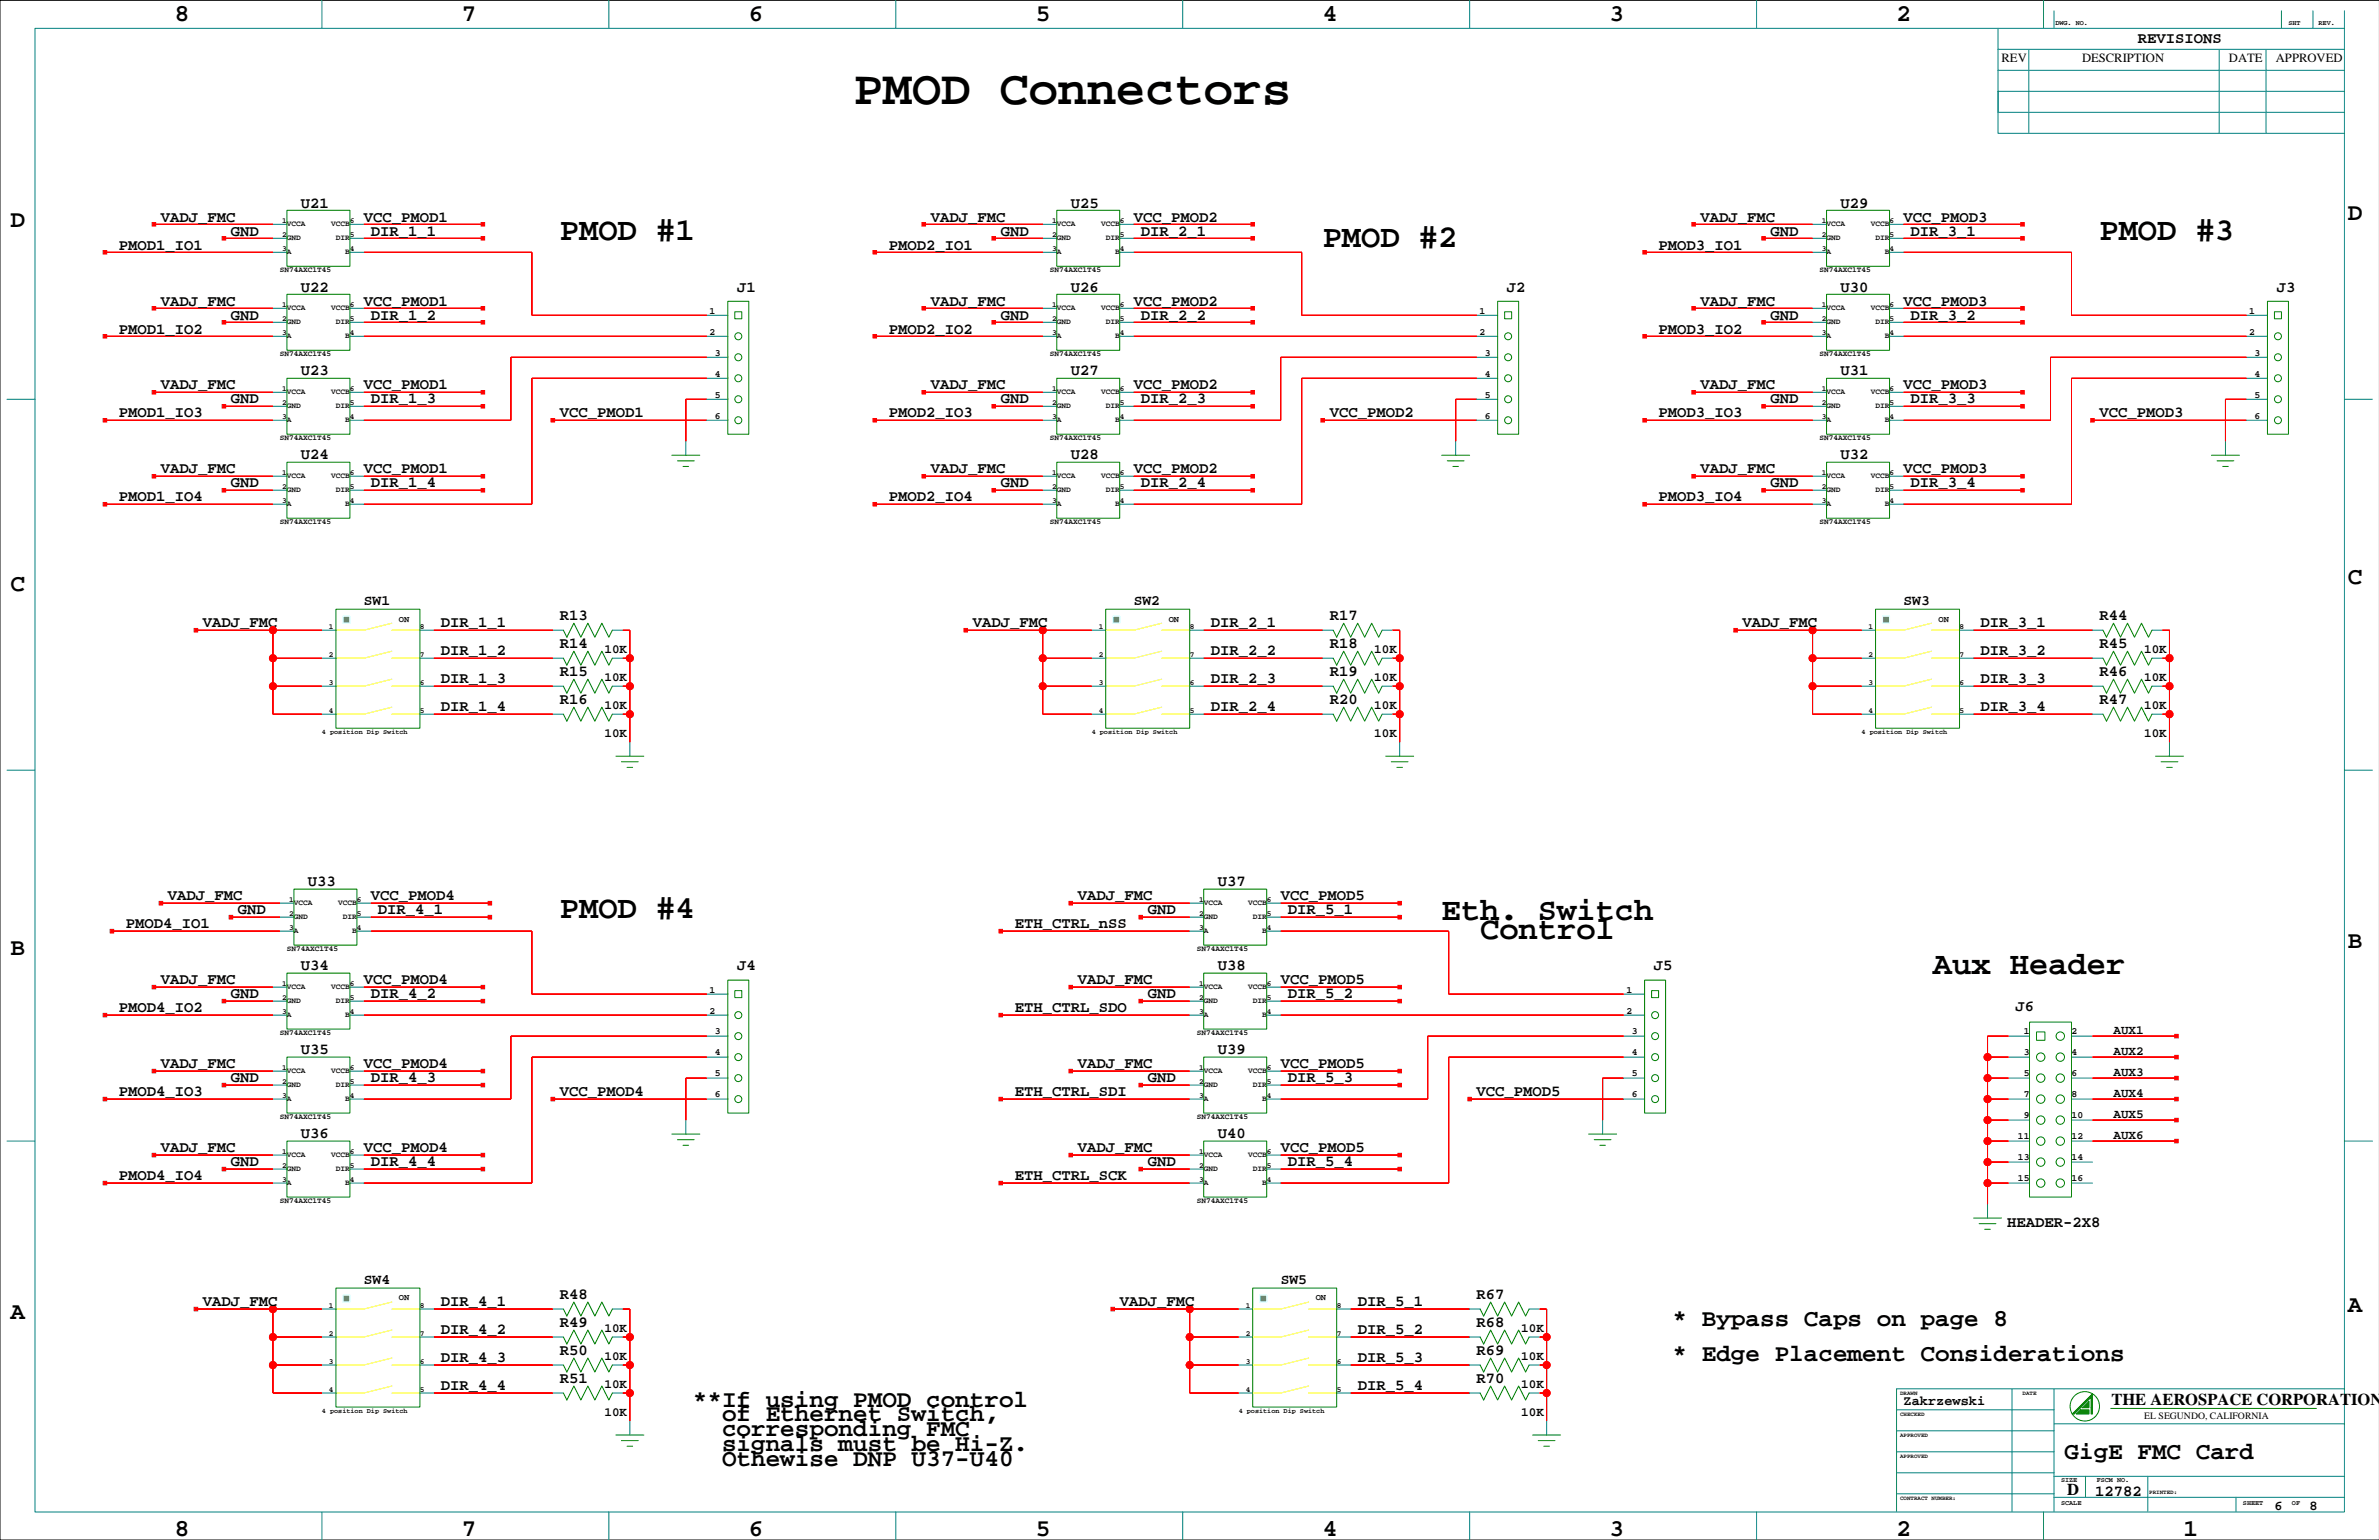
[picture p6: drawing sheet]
<svg xmlns="http://www.w3.org/2000/svg" width="863mm" height="559mm" viewBox="0 0 863 559" stroke-linecap="round" stroke-linejoin="round" font-family="sans-serif">
<defs><g id="words">
<text font-size="17.6" x="309.8" y="37.6">PMOD Connectors</text>
<g font-size="11.6">
<text x="203.2" y="86.9">PMOD #1</text>
<text x="480" y="89.5">PMOD #2</text>
<text x="761.8" y="86.9">PMOD #3</text>
<text x="203.2" y="333.3">PMOD #4</text>
<text x="523.1" y="333.7">Eth. Switch</text>
<text x="537.1" y="340.9">Control</text>
<text x="701.4" y="353.3">Aux Header</text>
</g>
<g font-size="8.8">
<text x="63.5" y="7.4">8</text>
<text x="167.6" y="7.4">7</text>
<text x="271.7" y="7.4">6</text>
<text x="375.8" y="7.4">5</text>
<text x="480" y="7.4">4</text>
<text x="584.1" y="7.4">3</text>
<text x="688.2" y="7.4">2</text>
<text x="3.8" y="82.4">D</text>
<text x="852" y="79.8">D</text>
<text x="3.8" y="214.4">C</text>
<text x="852" y="211.9">C</text>
<text x="3.8" y="346.5">B</text>
<text x="852" y="343.9">B</text>
<text x="3.8" y="478.5">A</text>
<text x="852" y="476">A</text>
<text x="606.9" y="481">* Bypass Caps on page 8</text>
<text x="606.9" y="493.7">* Edge Placement Considerations</text>
<text x="251.4" y="510.4">**If using PMOD control</text>
<text x="262" y="515.8">of Ethernet Switch,</text>
<text x="262" y="521.1">corresponding FMC</text>
<text x="262" y="526.5">signals must be Hi-Z.</text>
<text x="262" y="531.8">Othewise DNP U37-U40</text>
<text x="749.1" y="529.3">GigE FMC Card</text>
<text x="63.5" y="557.2">8</text>
<text x="167.6" y="557.2">7</text>
<text x="271.7" y="557.2">6</text>
<text x="375.8" y="557.2">5</text>
<text x="480" y="557.2">4</text>
<text x="584.1" y="557.2">3</text>
<text x="688.2" y="557.2">2</text>
<text x="792.3" y="557.2">1</text>
</g>
<g font-size="6">
<text x="766.1" y="510">THE AEROSPACE CORPORATION</text>
<text x="750.1" y="542.5">D</text>
</g>
<g font-size="5.6">
<text x="775.8" y="15.6">REVISIONS</text>
<text x="109.2" y="75.3">U21</text>
<text x="388.5" y="75.3">U25</text>
<text x="667.9" y="75.3">U29</text>
<text x="58.4" y="80.4">VADJ_FMC</text>
<text x="132" y="80.4">VCC_PMOD1</text>
<text x="337.7" y="80.4">VADJ_FMC</text>
<text x="411.4" y="80.4">VCC_PMOD2</text>
<text x="617.1" y="80.4">VADJ_FMC</text>
<text x="690.7" y="80.4">VCC_PMOD3</text>
<text x="83.8" y="85.5">GND</text>
<text x="134.6" y="85.5">DIR_1_1</text>
<text x="363.1" y="85.5">GND</text>
<text x="413.9" y="85.5">DIR_2_1</text>
<text x="642.5" y="85.5">GND</text>
<text x="693.3" y="85.5">DIR_3_1</text>
<text x="43.2" y="90.5">PMOD1_IO1</text>
<text x="322.5" y="90.5">PMOD2_IO1</text>
<text x="601.8" y="90.5">PMOD3_IO1</text>
<text x="109.2" y="105.8">U22</text>
<text x="267.5" y="105.8">J1</text>
<text x="388.5" y="105.8">U26</text>
<text x="546.8" y="105.8">J2</text>
<text x="667.9" y="105.8">U30</text>
<text x="826.2" y="105.8">J3</text>
<text x="58.4" y="110.9">VADJ_FMC</text>
<text x="132" y="110.9">VCC_PMOD1</text>
<text x="337.7" y="110.9">VADJ_FMC</text>
<text x="411.4" y="110.9">VCC_PMOD2</text>
<text x="617.1" y="110.9">VADJ_FMC</text>
<text x="690.7" y="110.9">VCC_PMOD3</text>
<text x="83.8" y="115.9">GND</text>
<text x="134.6" y="115.9">DIR_1_2</text>
<text x="363.1" y="115.9">GND</text>
<text x="413.9" y="115.9">DIR_2_2</text>
<text x="642.5" y="115.9">GND</text>
<text x="693.3" y="115.9">DIR_3_2</text>
<text x="43.2" y="121">PMOD1_IO2</text>
<text x="322.5" y="121">PMOD2_IO2</text>
<text x="601.8" y="121">PMOD3_IO2</text>
<text x="109.2" y="136.3">U23</text>
<text x="388.5" y="136.3">U27</text>
<text x="667.9" y="136.3">U31</text>
<text x="58.4" y="141.3">VADJ_FMC</text>
<text x="132" y="141.3">VCC_PMOD1</text>
<text x="337.7" y="141.3">VADJ_FMC</text>
<text x="411.4" y="141.3">VCC_PMOD2</text>
<text x="617.1" y="141.3">VADJ_FMC</text>
<text x="690.7" y="141.3">VCC_PMOD3</text>
<text x="83.8" y="146.4">GND</text>
<text x="134.6" y="146.4">DIR_1_3</text>
<text x="363.1" y="146.4">GND</text>
<text x="413.9" y="146.4">DIR_2_3</text>
<text x="642.5" y="146.4">GND</text>
<text x="693.3" y="146.4">DIR_3_3</text>
<text x="43.2" y="151.5">PMOD1_IO3</text>
<text x="203.2" y="151.5">VCC_PMOD1</text>
<text x="322.5" y="151.5">PMOD2_IO3</text>
<text x="482.5" y="151.5">VCC_PMOD2</text>
<text x="601.8" y="151.5">PMOD3_IO3</text>
<text x="761.8" y="151.5">VCC_PMOD3</text>
<text x="109.2" y="166.7">U24</text>
<text x="388.5" y="166.7">U28</text>
<text x="667.9" y="166.7">U32</text>
<text x="58.4" y="171.8">VADJ_FMC</text>
<text x="132" y="171.8">VCC_PMOD1</text>
<text x="337.7" y="171.8">VADJ_FMC</text>
<text x="411.4" y="171.8">VCC_PMOD2</text>
<text x="617.1" y="171.8">VADJ_FMC</text>
<text x="690.7" y="171.8">VCC_PMOD3</text>
<text x="83.8" y="176.9">GND</text>
<text x="134.6" y="176.9">DIR_1_4</text>
<text x="363.1" y="176.9">GND</text>
<text x="413.9" y="176.9">DIR_2_4</text>
<text x="642.5" y="176.9">GND</text>
<text x="693.3" y="176.9">DIR_3_4</text>
<text x="43.2" y="182">PMOD1_IO4</text>
<text x="322.5" y="182">PMOD2_IO4</text>
<text x="601.8" y="182">PMOD3_IO4</text>
<text x="73.6" y="227.7">VADJ_FMC</text>
<text x="160" y="227.7">DIR_1_1</text>
<text x="203.2" y="225.1">R13</text>
<text x="353" y="227.7">VADJ_FMC</text>
<text x="439.3" y="227.7">DIR_2_1</text>
<text x="482.5" y="225.1">R17</text>
<text x="632.3" y="227.7">VADJ_FMC</text>
<text x="718.7" y="227.7">DIR_3_1</text>
<text x="761.8" y="225.1">R44</text>
<text x="160" y="237.8">DIR_1_2</text>
<text x="203.2" y="235.3">R14</text>
<text x="439.3" y="237.8">DIR_2_2</text>
<text x="482.5" y="235.3">R18</text>
<text x="718.7" y="237.8">DIR_3_2</text>
<text x="761.8" y="235.3">R45</text>
<text x="203.2" y="245.4">R15</text>
<text x="482.5" y="245.4">R19</text>
<text x="761.8" y="245.4">R46</text>
<text x="160" y="248">DIR_1_3</text>
<text x="439.3" y="248">DIR_2_3</text>
<text x="718.7" y="248">DIR_3_3</text>
<text x="203.2" y="255.6">R16</text>
<text x="482.5" y="255.6">R20</text>
<text x="761.8" y="255.6">R47</text>
<text x="160" y="258.1">DIR_1_4</text>
<text x="439.3" y="258.1">DIR_2_4</text>
<text x="718.7" y="258.1">DIR_3_4</text>
<text x="111.7" y="321.6">U33</text>
<text x="441.9" y="321.6">U37</text>
<text x="60.9" y="326.7">VADJ_FMC</text>
<text x="134.6" y="326.7">VCC_PMOD4</text>
<text x="391.1" y="326.7">VADJ_FMC</text>
<text x="464.7" y="326.7">VCC_PMOD5</text>
<text x="86.3" y="331.8">GND</text>
<text x="137.1" y="331.8">DIR_4_1</text>
<text x="416.5" y="331.8">GND</text>
<text x="467.3" y="331.8">DIR_5_1</text>
<text x="45.7" y="336.9">PMOD4_IO1</text>
<text x="368.2" y="336.9">ETH_CTRL_nSS</text>
<text x="109.2" y="352.1">U34</text>
<text x="267.5" y="352.1">J4</text>
<text x="441.9" y="352.1">U38</text>
<text x="600.1" y="352.1">J5</text>
<text x="58.4" y="357.2">VADJ_FMC</text>
<text x="132" y="357.2">VCC_PMOD4</text>
<text x="391.1" y="357.2">VADJ_FMC</text>
<text x="464.7" y="357.2">VCC_PMOD5</text>
<text x="83.8" y="362.3">GND</text>
<text x="134.6" y="362.3">DIR_4_2</text>
<text x="416.5" y="362.3">GND</text>
<text x="467.3" y="362.3">DIR_5_2</text>
<text x="43.2" y="367.3">PMOD4_IO2</text>
<text x="368.2" y="367.3">ETH_CTRL_SDO</text>
<text x="731.4" y="366.8">J6</text>
<text x="109.2" y="382.6">U35</text>
<text x="441.9" y="382.6">U39</text>
<text x="58.4" y="387.7">VADJ_FMC</text>
<text x="132" y="387.7">VCC_PMOD4</text>
<text x="391.1" y="387.7">VADJ_FMC</text>
<text x="464.7" y="387.7">VCC_PMOD5</text>
<text x="83.8" y="392.7">GND</text>
<text x="134.6" y="392.7">DIR_4_3</text>
<text x="416.5" y="392.7">GND</text>
<text x="467.3" y="392.7">DIR_5_3</text>
<text x="43.2" y="397.8">PMOD4_IO3</text>
<text x="203.2" y="397.8">VCC_PMOD4</text>
<text x="368.2" y="397.8">ETH_CTRL_SDI</text>
<text x="535.8" y="397.8">VCC_PMOD5</text>
<text x="109.2" y="413">U36</text>
<text x="441.9" y="413">U40</text>
<text x="58.4" y="418.1">VADJ_FMC</text>
<text x="132" y="418.1">VCC_PMOD4</text>
<text x="391.1" y="418.1">VADJ_FMC</text>
<text x="464.7" y="418.1">VCC_PMOD5</text>
<text x="83.8" y="423.2">GND</text>
<text x="134.6" y="423.2">DIR_4_4</text>
<text x="416.5" y="423.2">GND</text>
<text x="467.3" y="423.2">DIR_5_4</text>
<text x="43.2" y="428.3">PMOD4_IO4</text>
<text x="368.2" y="428.3">ETH_CTRL_SCK</text>
<text x="728.3" y="445.3">HEADER-2X8</text>
<text x="73.6" y="474">VADJ_FMC</text>
<text x="160" y="474">DIR_4_1</text>
<text x="203.2" y="471.5">R48</text>
<text x="406.3" y="474">VADJ_FMC</text>
<text x="492.6" y="474">DIR_5_1</text>
<text x="535.8" y="471.5">R67</text>
<text x="160" y="484.2">DIR_4_2</text>
<text x="203.2" y="481.6">R49</text>
<text x="492.6" y="484.2">DIR_5_2</text>
<text x="535.8" y="481.6">R68</text>
<text x="203.2" y="491.8">R50</text>
<text x="535.8" y="491.8">R69</text>
<text x="160" y="494.3">DIR_4_3</text>
<text x="492.6" y="494.3">DIR_5_3</text>
<text x="203.2" y="501.9">R51</text>
<text x="535.8" y="501.9">R70</text>
<text x="160" y="504.5">DIR_4_4</text>
<text x="492.6" y="504.5">DIR_5_4</text>
<text x="760.3" y="542.8">12782</text>
</g>
<g font-size="5.3">
<text x="132" y="219.7">SW1</text>
<text x="411.4" y="219.7">SW2</text>
<text x="690.7" y="219.7">SW3</text>
<text x="132" y="466">SW4</text>
<text x="464.7" y="466">SW5</text>
</g>
<g font-size="4.9">
<text x="690.7" y="509.7">Zakrzewski</text>
<text x="825.3" y="547.8">6</text>
<text x="838" y="547.8">8</text>
</g>
<g font-size="4.6">
<text x="726.3" y="22.7">REV</text>
<text x="755.5" y="22.7">DESCRIPTION</text>
<text x="808.8" y="22.7">DATE</text>
<text x="825.8" y="22.4">APPROVED</text>
<text x="219.3" y="237">10K</text>
<text x="498.7" y="237">10K</text>
<text x="778" y="237">10K</text>
<text x="219.3" y="247.1">10K</text>
<text x="498.7" y="247.1">10K</text>
<text x="778" y="247.1">10K</text>
<text x="219.3" y="257.3">10K</text>
<text x="498.7" y="257.3">10K</text>
<text x="778" y="257.3">10K</text>
<text x="219.3" y="267.4">10K</text>
<text x="498.7" y="267.4">10K</text>
<text x="778" y="267.4">10K</text>
<text x="766.9" y="375.1">AUX1</text>
<text x="766.9" y="382.8">AUX2</text>
<text x="766.9" y="390.4">AUX3</text>
<text x="766.9" y="398">AUX4</text>
<text x="766.9" y="405.6">AUX5</text>
<text x="766.9" y="413.2">AUX6</text>
<text x="219.3" y="483.3">10K</text>
<text x="552" y="483.3">10K</text>
<text x="219.3" y="493.4">10K</text>
<text x="552" y="493.4">10K</text>
<text x="219.3" y="503.6">10K</text>
<text x="552" y="503.6">10K</text>
<text x="219.3" y="513.8">10K</text>
<text x="552" y="513.8">10K</text>
</g>
<g font-size="3.5">
<text x="257.5" y="113.8">1</text>
<text x="536.8" y="113.8">1</text>
<text x="816.2" y="113.8">1</text>
<text x="257.5" y="121.4">2</text>
<text x="536.8" y="121.4">2</text>
<text x="816.2" y="121.4">2</text>
<text x="259.4" y="129">3</text>
<text x="538.8" y="129">3</text>
<text x="818.1" y="129">3</text>
<text x="259.4" y="136.6">4</text>
<text x="538.8" y="136.6">4</text>
<text x="818.1" y="136.6">4</text>
<text x="259.4" y="144.2">5</text>
<text x="538.8" y="144.2">5</text>
<text x="818.1" y="144.2">5</text>
<text x="259.4" y="151.9">6</text>
<text x="538.8" y="151.9">6</text>
<text x="818.1" y="151.9">6</text>
<text x="257.5" y="360.1">1</text>
<text x="590.2" y="360.1">1</text>
<text x="257.5" y="367.8">2</text>
<text x="590.2" y="367.8">2</text>
<text x="259.4" y="375.3">3</text>
<text x="592.1" y="375.3">3</text>
<text x="734.3" y="375.3">1</text>
<text x="751.7" y="375.3">2</text>
<text x="259.4" y="383">4</text>
<text x="592.1" y="383">4</text>
<text x="734.3" y="383">3</text>
<text x="751.7" y="383">4</text>
<text x="259.4" y="390.6">5</text>
<text x="592.1" y="390.6">5</text>
<text x="734.3" y="390.6">5</text>
<text x="751.7" y="390.6">6</text>
<text x="259.4" y="398.2">6</text>
<text x="592.1" y="398.2">6</text>
<text x="734.3" y="398.2">7</text>
<text x="751.7" y="398.2">8</text>
<text x="734.3" y="405.8">9</text>
<text x="751.7" y="405.8">10</text>
<text x="732.2" y="413.4">11</text>
<text x="751.7" y="413.4">12</text>
<text x="732.2" y="421">13</text>
<text x="751.7" y="421">14</text>
<text x="732.2" y="428.7">15</text>
<text x="751.7" y="428.7">16</text>
<text x="778.1" y="515">EL SEGUNDO, CALIFORNIA</text>
</g>
<g font-size="3.2">
<text x="144.7" y="225.6">ON</text>
<text x="424.1" y="225.6">ON</text>
<text x="703.4" y="225.6">ON</text>
<text x="144.7" y="471.9">ON</text>
<text x="477.4" y="471.9">ON</text>
</g>
<g font-size="2.8">
<text x="102.4" y="80.9">1</text>
<text x="104.1" y="82.2">VCCA</text>
<text x="120.2" y="82.2">VCCB</text>
<text x="127" y="80.9">6</text>
<text x="381.8" y="80.9">1</text>
<text x="383.5" y="82.2">VCCA</text>
<text x="399.5" y="82.2">VCCB</text>
<text x="406.3" y="80.9">6</text>
<text x="661.1" y="80.9">1</text>
<text x="662.8" y="82.2">VCCA</text>
<text x="678.9" y="82.2">VCCB</text>
<text x="685.6" y="80.9">6</text>
<text x="102.4" y="86">2</text>
<text x="104.1" y="87.3">GND</text>
<text x="121.9" y="87.3">DIR</text>
<text x="127" y="86">5</text>
<text x="381.8" y="86">2</text>
<text x="383.5" y="87.3">GND</text>
<text x="401.2" y="87.3">DIR</text>
<text x="406.3" y="86">5</text>
<text x="661.1" y="86">2</text>
<text x="662.8" y="87.3">GND</text>
<text x="680.6" y="87.3">DIR</text>
<text x="685.6" y="86">5</text>
<text x="102.4" y="91">3</text>
<text x="104.1" y="92.3">A</text>
<text x="125.3" y="92.3">B</text>
<text x="127" y="91">4</text>
<text x="381.8" y="91">3</text>
<text x="383.5" y="92.3">A</text>
<text x="404.6" y="92.3">B</text>
<text x="406.3" y="91">4</text>
<text x="661.1" y="91">3</text>
<text x="662.8" y="92.3">A</text>
<text x="684" y="92.3">B</text>
<text x="685.6" y="91">4</text>
<text x="101.6" y="98.7">SN74AXC1T45</text>
<text x="380.9" y="98.7">SN74AXC1T45</text>
<text x="660.2" y="98.7">SN74AXC1T45</text>
<text x="102.4" y="111.4">1</text>
<text x="104.1" y="112.7">VCCA</text>
<text x="120.2" y="112.7">VCCB</text>
<text x="127" y="111.4">6</text>
<text x="381.8" y="111.4">1</text>
<text x="383.5" y="112.7">VCCA</text>
<text x="399.5" y="112.7">VCCB</text>
<text x="406.3" y="111.4">6</text>
<text x="661.1" y="111.4">1</text>
<text x="662.8" y="112.7">VCCA</text>
<text x="678.9" y="112.7">VCCB</text>
<text x="685.6" y="111.4">6</text>
<text x="102.4" y="116.4">2</text>
<text x="104.1" y="117.7">GND</text>
<text x="121.9" y="117.7">DIR</text>
<text x="127" y="116.4">5</text>
<text x="381.8" y="116.4">2</text>
<text x="383.5" y="117.7">GND</text>
<text x="401.2" y="117.7">DIR</text>
<text x="406.3" y="116.4">5</text>
<text x="661.1" y="116.4">2</text>
<text x="662.8" y="117.7">GND</text>
<text x="680.6" y="117.7">DIR</text>
<text x="685.6" y="116.4">5</text>
<text x="102.4" y="121.5">3</text>
<text x="104.1" y="122.8">A</text>
<text x="125.3" y="122.8">B</text>
<text x="127" y="121.5">4</text>
<text x="381.8" y="121.5">3</text>
<text x="383.5" y="122.8">A</text>
<text x="404.6" y="122.8">B</text>
<text x="406.3" y="121.5">4</text>
<text x="661.1" y="121.5">3</text>
<text x="662.8" y="122.8">A</text>
<text x="684" y="122.8">B</text>
<text x="685.6" y="121.5">4</text>
<text x="101.6" y="129.1">SN74AXC1T45</text>
<text x="380.9" y="129.1">SN74AXC1T45</text>
<text x="660.2" y="129.1">SN74AXC1T45</text>
<text x="102.4" y="141.8">1</text>
<text x="104.1" y="143.1">VCCA</text>
<text x="120.2" y="143.1">VCCB</text>
<text x="127" y="141.8">6</text>
<text x="381.8" y="141.8">1</text>
<text x="383.5" y="143.1">VCCA</text>
<text x="399.5" y="143.1">VCCB</text>
<text x="406.3" y="141.8">6</text>
<text x="661.1" y="141.8">1</text>
<text x="662.8" y="143.1">VCCA</text>
<text x="678.9" y="143.1">VCCB</text>
<text x="685.6" y="141.8">6</text>
<text x="102.4" y="146.9">2</text>
<text x="104.1" y="148.2">GND</text>
<text x="121.9" y="148.2">DIR</text>
<text x="127" y="146.9">5</text>
<text x="381.8" y="146.9">2</text>
<text x="383.5" y="148.2">GND</text>
<text x="401.2" y="148.2">DIR</text>
<text x="406.3" y="146.9">5</text>
<text x="661.1" y="146.9">2</text>
<text x="662.8" y="148.2">GND</text>
<text x="680.6" y="148.2">DIR</text>
<text x="685.6" y="146.9">5</text>
<text x="102.4" y="152">3</text>
<text x="104.1" y="153.3">A</text>
<text x="125.3" y="153.3">B</text>
<text x="127" y="152">4</text>
<text x="381.8" y="152">3</text>
<text x="383.5" y="153.3">A</text>
<text x="404.6" y="153.3">B</text>
<text x="406.3" y="152">4</text>
<text x="661.1" y="152">3</text>
<text x="662.8" y="153.3">A</text>
<text x="684" y="153.3">B</text>
<text x="685.6" y="152">4</text>
<text x="101.6" y="159.6">SN74AXC1T45</text>
<text x="380.9" y="159.6">SN74AXC1T45</text>
<text x="660.2" y="159.6">SN74AXC1T45</text>
<text x="102.4" y="172.3">1</text>
<text x="104.1" y="173.6">VCCA</text>
<text x="120.2" y="173.6">VCCB</text>
<text x="127" y="172.3">6</text>
<text x="381.8" y="172.3">1</text>
<text x="383.5" y="173.6">VCCA</text>
<text x="399.5" y="173.6">VCCB</text>
<text x="406.3" y="172.3">6</text>
<text x="661.1" y="172.3">1</text>
<text x="662.8" y="173.6">VCCA</text>
<text x="678.9" y="173.6">VCCB</text>
<text x="685.6" y="172.3">6</text>
<text x="102.4" y="177.4">2</text>
<text x="104.1" y="178.7">GND</text>
<text x="121.9" y="178.7">DIR</text>
<text x="127" y="177.4">5</text>
<text x="381.8" y="177.4">2</text>
<text x="383.5" y="178.7">GND</text>
<text x="401.2" y="178.7">DIR</text>
<text x="406.3" y="177.4">5</text>
<text x="661.1" y="177.4">2</text>
<text x="662.8" y="178.7">GND</text>
<text x="680.6" y="178.7">DIR</text>
<text x="685.6" y="177.4">5</text>
<text x="102.4" y="182.5">3</text>
<text x="104.1" y="183.8">A</text>
<text x="125.3" y="183.8">B</text>
<text x="127" y="182.5">4</text>
<text x="381.8" y="182.5">3</text>
<text x="383.5" y="183.8">A</text>
<text x="404.6" y="183.8">B</text>
<text x="406.3" y="182.5">4</text>
<text x="661.1" y="182.5">3</text>
<text x="662.8" y="183.8">A</text>
<text x="684" y="183.8">B</text>
<text x="685.6" y="182.5">4</text>
<text x="101.6" y="190.1">SN74AXC1T45</text>
<text x="380.9" y="190.1">SN74AXC1T45</text>
<text x="660.2" y="190.1">SN74AXC1T45</text>
<text x="119.4" y="228.2">1</text>
<text x="152.4" y="228.2">8</text>
<text x="398.7" y="228.2">1</text>
<text x="431.7" y="228.2">8</text>
<text x="678" y="228.2">1</text>
<text x="711" y="228.2">8</text>
<text x="119.4" y="238.3">2</text>
<text x="152.4" y="238.3">7</text>
<text x="398.7" y="238.3">2</text>
<text x="431.7" y="238.3">7</text>
<text x="678" y="238.3">2</text>
<text x="711" y="238.3">7</text>
<text x="119.4" y="248.5">3</text>
<text x="152.4" y="248.5">6</text>
<text x="398.7" y="248.5">3</text>
<text x="431.7" y="248.5">6</text>
<text x="678" y="248.5">3</text>
<text x="711" y="248.5">6</text>
<text x="119.4" y="258.6">4</text>
<text x="152.4" y="258.6">5</text>
<text x="398.7" y="258.6">4</text>
<text x="431.7" y="258.6">5</text>
<text x="678" y="258.6">4</text>
<text x="711" y="258.6">5</text>
<text x="105" y="327.2">1</text>
<text x="106.7" y="328.5">VCCA</text>
<text x="122.7" y="328.5">VCCB</text>
<text x="129.5" y="327.2">6</text>
<text x="435.1" y="327.2">1</text>
<text x="436.8" y="328.5">VCCA</text>
<text x="452.9" y="328.5">VCCB</text>
<text x="459.6" y="327.2">6</text>
<text x="105" y="332.3">2</text>
<text x="106.7" y="333.6">GND</text>
<text x="124.4" y="333.6">DIR</text>
<text x="129.5" y="332.3">5</text>
<text x="435.1" y="332.3">2</text>
<text x="436.8" y="333.6">GND</text>
<text x="454.6" y="333.6">DIR</text>
<text x="459.6" y="332.3">5</text>
<text x="105" y="337.4">3</text>
<text x="106.7" y="338.7">A</text>
<text x="127.8" y="338.7">B</text>
<text x="129.5" y="337.4">4</text>
<text x="435.1" y="337.4">3</text>
<text x="436.8" y="338.7">A</text>
<text x="457.9" y="338.7">B</text>
<text x="459.6" y="337.4">4</text>
<text x="104.1" y="345">SN74AXC1T45</text>
<text x="434.2" y="345">SN74AXC1T45</text>
<text x="102.4" y="357.7">1</text>
<text x="104.1" y="359">VCCA</text>
<text x="120.2" y="359">VCCB</text>
<text x="127" y="357.7">6</text>
<text x="435.1" y="357.7">1</text>
<text x="436.8" y="359">VCCA</text>
<text x="452.9" y="359">VCCB</text>
<text x="459.6" y="357.7">6</text>
<text x="102.4" y="362.8">2</text>
<text x="104.1" y="364.1">GND</text>
<text x="121.9" y="364.1">DIR</text>
<text x="127" y="362.8">5</text>
<text x="435.1" y="362.8">2</text>
<text x="436.8" y="364.1">GND</text>
<text x="454.6" y="364.1">DIR</text>
<text x="459.6" y="362.8">5</text>
<text x="102.4" y="367.8">3</text>
<text x="104.1" y="369.1">A</text>
<text x="125.3" y="369.1">B</text>
<text x="127" y="367.8">4</text>
<text x="435.1" y="367.8">3</text>
<text x="436.8" y="369.1">A</text>
<text x="457.9" y="369.1">B</text>
<text x="459.6" y="367.8">4</text>
<text x="101.6" y="375.5">SN74AXC1T45</text>
<text x="434.2" y="375.5">SN74AXC1T45</text>
<text x="102.4" y="388.2">1</text>
<text x="104.1" y="389.5">VCCA</text>
<text x="120.2" y="389.5">VCCB</text>
<text x="127" y="388.2">6</text>
<text x="435.1" y="388.2">1</text>
<text x="436.8" y="389.5">VCCA</text>
<text x="452.9" y="389.5">VCCB</text>
<text x="459.6" y="388.2">6</text>
<text x="102.4" y="393.2">2</text>
<text x="104.1" y="394.5">GND</text>
<text x="121.9" y="394.5">DIR</text>
<text x="127" y="393.2">5</text>
<text x="435.1" y="393.2">2</text>
<text x="436.8" y="394.5">GND</text>
<text x="454.6" y="394.5">DIR</text>
<text x="459.6" y="393.2">5</text>
<text x="102.4" y="398.3">3</text>
<text x="104.1" y="399.6">A</text>
<text x="125.3" y="399.6">B</text>
<text x="127" y="398.3">4</text>
<text x="435.1" y="398.3">3</text>
<text x="436.8" y="399.6">A</text>
<text x="457.9" y="399.6">B</text>
<text x="459.6" y="398.3">4</text>
<text x="101.6" y="405.9">SN74AXC1T45</text>
<text x="434.2" y="405.9">SN74AXC1T45</text>
<text x="102.4" y="418.6">1</text>
<text x="104.1" y="419.9">VCCA</text>
<text x="120.2" y="419.9">VCCB</text>
<text x="127" y="418.6">6</text>
<text x="435.1" y="418.6">1</text>
<text x="436.8" y="419.9">VCCA</text>
<text x="452.9" y="419.9">VCCB</text>
<text x="459.6" y="418.6">6</text>
<text x="102.4" y="423.7">2</text>
<text x="104.1" y="425">GND</text>
<text x="121.9" y="425">DIR</text>
<text x="127" y="423.7">5</text>
<text x="435.1" y="423.7">2</text>
<text x="436.8" y="425">GND</text>
<text x="454.6" y="425">DIR</text>
<text x="459.6" y="423.7">5</text>
<text x="102.4" y="428.8">3</text>
<text x="104.1" y="430.1">A</text>
<text x="125.3" y="430.1">B</text>
<text x="127" y="428.8">4</text>
<text x="435.1" y="428.8">3</text>
<text x="436.8" y="430.1">A</text>
<text x="457.9" y="430.1">B</text>
<text x="459.6" y="428.8">4</text>
<text x="101.6" y="436.4">SN74AXC1T45</text>
<text x="434.2" y="436.4">SN74AXC1T45</text>
<text x="119.4" y="474.5">1</text>
<text x="152.4" y="474.5">8</text>
<text x="452" y="474.5">1</text>
<text x="485" y="474.5">8</text>
<text x="119.4" y="484.7">2</text>
<text x="152.4" y="484.7">7</text>
<text x="452" y="484.7">2</text>
<text x="485" y="484.7">7</text>
<text x="119.4" y="494.8">3</text>
<text x="152.4" y="494.8">6</text>
<text x="452" y="494.8">3</text>
<text x="485" y="494.8">6</text>
<text x="119.4" y="505">4</text>
<text x="152.4" y="505">5</text>
<text x="452" y="505">4</text>
<text x="485" y="505">5</text>
</g>
<g font-size="2.5">
<text x="745.8" y="9.1">DWG. NO.</text>
<text x="830.4" y="9.1">SHT</text>
<text x="841.3" y="9.1">REV.</text>
<text x="116.8" y="266.3">4 position Dip Switch</text>
<text x="396.1" y="266.3">4 position Dip Switch</text>
<text x="675.5" y="266.3">4 position Dip Switch</text>
<text x="116.8" y="512.7">4 position Dip Switch</text>
<text x="449.5" y="512.7">4 position Dip Switch</text>
<text x="747.9" y="537.8">SIZE</text>
<text x="760.8" y="537.8">FSCM NO.</text>
<text x="747.9" y="546.2">SCALE</text>
<text x="813.9" y="546.2">SHEET</text>
<text x="831.7" y="546.2">OF</text>
</g>
<g font-size="2.1">
<text x="689.5" y="506.1">DRAWN</text>
<text x="733.9" y="506.1">DATE</text>
<text x="689.5" y="513.7">CHECKED</text>
<text x="689.5" y="521.3">APPROVED</text>
<text x="689.5" y="529">APPROVED</text>
<text x="689.5" y="544.2">CONTRACT NUMBER:</text>
<text x="779.9" y="542.2">PRINTED:</text>
</g>
</g></defs>
<path d="M863.3 .1h-863.3v558.7h863.3" fill="none" stroke="#000" stroke-width=".36"/>
<g fill="none" stroke="#008080" stroke-width=".36">
<path d="M12.7 10.3h838v538.3h-838zM116.8 .1v10.2M220.9 .1v10.2M325 .1v10.2M429.2 .1v10.2M533.3 .1v10.2M637.4 .1v10.2M725 17.9v7.6h125.7M725 10.3v7.6h125.7M736.2 18.2v7.3M741.5 .1v10.2M745.3 3.9v6.4"/>
<path d="M805.3 18.2v7.3M822.3 18.2v7.3M827.9 3.9v6.4M839.3 3.9v6.4M850.7 3.9v6.4M725 25.5v7.6h125.7M736.2 25.8v14.7M805.3 25.8v7.3M805.3 33.4v7.4M822.3 25.8v14.7M725 40.8v7.6h125.7M725 40.5v-7.4v7.7h125.7"/>
<path d="M736.2 40.8v7.3M805.3 41v7.4M822.3 40.8v7.3M99 81.4h5.1M99 86.5h5.1M99 91.5h5.1M127 81.4h5.1M127 86.5h5.1M127 91.5h5.1M378.4 81.4h5.1M378.4 86.5h5.1M378.4 91.5h5.1"/>
<path d="M406.3 81.4h5.1M406.3 86.5h5.1M406.3 91.5h5.1M657.7 81.4h5.1M657.7 86.5h5.1M657.7 91.5h5.1M685.6 81.4h5.1M685.6 86.5h5.1M685.6 91.5h5.1M99 111.9h5.1M99 116.9h5.1M127 111.9h5.1"/>
<path d="M127 116.9h5.1M256.5 114.4h7.6M378.4 111.9h5.1M378.4 116.9h5.1M406.3 111.9h5.1M406.3 116.9h5.1M535.8 114.4h7.6M657.7 111.9h5.1M657.7 116.9h5.1M685.6 111.9h5.1M685.6 116.9h5.1M815.2 114.4h7.6"/>
<path d="M99 122h5.1M127 122h5.1M256.5 129.6h7.6M256.5 137.3h7.6M256.5 122h7.6M378.4 122h5.1M406.3 122h5.1M535.8 129.6h7.6M535.8 137.3h7.6M535.8 122h7.6M657.7 122h5.1M685.6 122h5.1"/>
<path d="M815.2 129.6h7.6M815.2 137.3h7.6M815.2 122h7.6M2.5 144.9h10.2M99 152.5h5.1M99 142.3h5.1M99 147.4h5.1M127 152.5h5.1M127 142.3h5.1M127 147.4h5.1M256.5 144.9h7.6M256.5 152.5h7.6"/>
<path d="M378.4 152.5h5.1M378.4 142.3h5.1M378.4 147.4h5.1M406.3 152.5h5.1M406.3 142.3h5.1M406.3 147.4h5.1M535.8 144.9h7.6M535.8 152.5h7.6M657.7 152.5h5.1M657.7 142.3h5.1M657.7 147.4h5.1M685.6 152.5h5.1"/>
<path d="M685.6 142.3h5.1M685.6 147.4h5.1M815.2 144.9h7.6M815.2 152.5h7.6M850.7 144.9h10.2M99 172.8h5.1M99 177.9h5.1M127 172.8h5.1M127 177.9h5.1M248.9 160.1v5.1M378.4 172.8h5.1M378.4 177.9h5.1"/>
<path d="M406.3 172.8h5.1M406.3 177.9h5.1M528.2 160.1v5.1M657.7 172.8h5.1M657.7 177.9h5.1M685.6 172.8h5.1M685.6 177.9h5.1M807.5 160.1v5.1M99 183h5.1M127 183h5.1M378.4 183h5.1M406.3 183h5.1"/>
<path d="M657.7 183h5.1M685.6 183h5.1M116.8 228.7h5.1M116.8 238.8h5.1M152.4 228.7h5M152.4 238.8h5M116.8 249h5.1M116.8 259.1h5.1M152.4 249h5M152.4 259.1h5M2.5 279.5h10.2M850.7 279.5h10.2"/>
<path d="M101.6 327.7h5.1M101.6 332.8h5.1M101.6 337.9h5.1M129.5 327.7h5.1M129.5 332.8h5.1M129.5 337.9h5.1M431.7 327.7h5.1M431.7 332.8h5.1M431.7 337.9h5.1M459.6 327.7h5.1M459.6 332.8h5.1M459.6 337.9h5.1"/>
<path d="M99 358.2h5.1M127 358.2h5.1M431.7 358.2h5.1M459.6 358.2h5.1M99 368.3h5.1M99 363.3h5.1M127 368.3h5.1M127 363.3h5.1M256.5 376h7.6M256.5 360.7h7.6M256.5 368.3h7.6M431.7 368.3h5.1"/>
<path d="M431.7 363.3h5.1M459.6 368.3h5.1M459.6 363.3h5.1M589.1 376h7.7M589.1 360.7h7.7M589.1 368.3h7.7M728.8 376h7.6M751.7 376h7.6M99 398.8h5.1M99 388.7h5.1M99 393.7h5.1M127 398.8h5.1"/>
<path d="M127 388.7h5.1M127 393.7h5.1M256.5 383.6h7.6M256.5 391.2h7.6M256.5 398.8h7.6M431.7 398.8h5.1M431.7 388.7h5.1M431.7 393.7h5.1M459.6 398.8h5.1M459.6 388.7h5.1M459.6 393.7h5.1M589.1 383.6h7.7"/>
<path d="M589.1 391.2h7.7M589.1 398.8h7.7M728.8 383.6h7.6M728.8 391.2h7.6M728.8 398.8h7.6M751.7 383.6h7.6M751.7 391.2h7.6M751.7 398.8h7.6M2.5 414.1h10.2M99 419.1h5.1M127 419.1h5.1M248.9 406.4v5.1"/>
<path d="M431.7 419.1h5.1M459.6 419.1h5.1M581.5 406.4v5.1M728.8 414.1h7.6M728.8 406.4h7.6M751.7 414.1h7.6M751.7 406.4h7.6M850.7 414.1h10.2M99 429.3h5.1M99 424.2h5.1M127 429.3h5.1M127 424.2h5.1"/>
<path d="M431.7 429.3h5.1M431.7 424.2h5.1M459.6 429.3h5.1M459.6 424.2h5.1M721.2 436.9v5.1M728.8 421.7h7.6M728.8 429.3h7.6M751.7 421.7h7.6M751.7 429.3h7.6M688.2 519.2h57.1M688.2 511.6h57.1M730.1 503.9v44.5"/>
<path d="M745.3 503.9v44.5M745.3 516.6h105.4M850.7 503.9h-162.5v44.5M688.2 534.4h57.1M688.2 526.8h57.1M745.3 535.7h105.4M756.7 535.7v7.6M779.3 535.7v12.7M116.8 548.6v10.2M220.9 548.6v10.2M325 548.6v10.2M429.2 548.6v10.2"/>
<path d="M533.3 548.6v10.2M637.4 548.6v10.2M688.2 542h57.1M741.5 548.6v10.2M745.3 543.3h105.4M811.3 543.3v5.1"/>
</g>
<g fill="none" stroke="#008000" stroke-width=".36">
<path d="M104.1 76.3h22.9v20.3h-22.9zM383.5 76.3h22.8v20.3h-22.8zM662.8 76.3h22.8v20.3h-22.8zM104.1 106.8h22.9v20.3h-22.9zM264.1 109.3h7.6v48.3h-7.6zM266.6 113.1h2.6v2.6h-2.6zM383.5 106.8h22.8v20.3h-22.8zM543.4 109.3h7.7v48.3h-7.7zM546 113.1h2.5v2.6h-2.5zM662.8 106.8h22.8v20.3h-22.8zM822.8 109.3h7.6v48.3h-7.6zM825.3 113.1h2.6v2.6h-2.6z"/>
<path d="M104.1 137.3h22.9v20.3h-22.9zM383.5 137.3h22.8v20.3h-22.8zM662.8 137.3h22.8v20.3h-22.8zM104.1 167.7h22.9v20.3h-22.9zM243.8 165.2h10.1M245.8 167.2h6.1M247.8 169.3h2.1M383.5 167.7h22.8v20.3h-22.8zM523.1 165.2h10.2M525.2 167.2h6M527.2 169.3h2M662.8 167.7h22.8v20.3h-22.8z"/>
<path d="M802.5 165.2h10.1M804.5 167.2h6.1M806.5 169.3h2.1M106.7 322.6h22.8v20.3h-22.8zM436.8 322.6h22.8v20.3h-22.8zM104.1 353.1h22.9v20.3h-22.9zM264.1 355.6h7.6v48.3h-7.6zM266.6 359.5h2.6v2.5h-2.6zM436.8 353.1h22.8v20.3h-22.8zM596.8 355.6h7.6v48.3h-7.6zM599.3 359.5h2.5v2.5h-2.5zM736.4 370.9h15.3v63.5h-15.3z"/>
<path d="M739 374.4h3v3.1h-3zM104.1 383.6h22.9v20.3h-22.9zM436.8 383.6h22.8v20.3h-22.8zM104.1 414.1h22.9v20.3h-22.9zM243.8 411.5h10.1M245.8 413.5h6.1M247.8 415.6h2.1M436.8 414.1h22.8v20.3h-22.8zM576.4 411.5h10.2M578.5 413.5h6.1M580.5 415.6h2M716.1 442h10.2"/>
<path d="M718.1 444h6.1M720.2 446h2M765.9 511.1h74.6"/>
<circle cx="267.9" cy="122" r="1.27"/>
<circle cx="267.9" cy="129.6" r="1.27"/>
<circle cx="267.9" cy="137.3" r="1.27"/>
<circle cx="547.2" cy="137.3" r="1.27"/>
<circle cx="547.2" cy="122" r="1.27"/>
<circle cx="547.2" cy="129.6" r="1.27"/>
<circle cx="826.6" cy="122" r="1.27"/>
<circle cx="826.6" cy="129.6" r="1.27"/>
<circle cx="826.6" cy="137.3" r="1.27"/>
<circle cx="267.9" cy="152.5" r="1.27"/>
<circle cx="267.9" cy="144.9" r="1.27"/>
<circle cx="547.2" cy="152.5" r="1.27"/>
<circle cx="547.2" cy="144.9" r="1.27"/>
<circle cx="826.6" cy="152.5" r="1.27"/>
<circle cx="826.6" cy="144.9" r="1.27"/>
<circle cx="267.9" cy="376" r="1.27"/>
<circle cx="267.9" cy="368.3" r="1.27"/>
<circle cx="600.6" cy="368.3" r="1.27"/>
<circle cx="600.6" cy="376" r="1.27"/>
<circle cx="747.6" cy="376" r="1.52"/>
<circle cx="267.9" cy="398.8" r="1.27"/>
<circle cx="267.9" cy="383.6" r="1.27"/>
<circle cx="267.9" cy="391.2" r="1.27"/>
<circle cx="600.6" cy="383.6" r="1.27"/>
<circle cx="600.6" cy="398.8" r="1.27"/>
<circle cx="600.6" cy="391.2" r="1.27"/>
<circle cx="740.5" cy="398.8" r="1.52"/>
<circle cx="740.5" cy="383.6" r="1.52"/>
<circle cx="740.5" cy="391.2" r="1.52"/>
<circle cx="747.6" cy="398.8" r="1.52"/>
<circle cx="747.6" cy="383.6" r="1.52"/>
<circle cx="747.6" cy="391.2" r="1.52"/>
<circle cx="740.5" cy="406.4" r="1.52"/>
<circle cx="740.5" cy="414.1" r="1.52"/>
<circle cx="747.6" cy="414.1" r="1.52"/>
<circle cx="747.6" cy="406.4" r="1.52"/>
<circle cx="740.5" cy="429.3" r="1.52"/>
<circle cx="740.5" cy="421.7" r="1.52"/>
<circle cx="747.6" cy="421.7" r="1.52"/>
<circle cx="747.6" cy="429.3" r="1.52"/>
<circle cx="756.5" cy="510.3" r="5.3"/>
</g>
<g fill="#008000" stroke="#008000" stroke-width=".36">
<path d="M755.5 510.8l2.5-2.3v2.3z" fill-rule="evenodd"/>
<path d="M753.4 513.1l1.6-1.5h3v1.5z" fill-rule="evenodd"/>
<path d="M759.3 505.7v7.4h-.5v-6.1l-6.1 6.1h-.8z" fill-rule="evenodd"/>
</g>
<g fill="#f00" stroke="#f00" stroke-width=".36">
<path d="M363.1 429.3h68.6z" fill-rule="evenodd"/>
<path d="M362.5 428.7h1.3v1.2h-1.3z" fill-rule="evenodd"/>
<path d="M363.1 398.8h68.6z" fill-rule="evenodd"/>
<path d="M362.5 398.2h1.3v1.3h-1.3z" fill-rule="evenodd"/>
<path d="M363.1 368.3h68.6z" fill-rule="evenodd"/>
<path d="M362.5 367.7h1.3v1.3h-1.3z" fill-rule="evenodd"/>
<path d="M363.1 337.9h68.6z" fill-rule="evenodd"/>
<path d="M362.5 337.2h1.3v1.3h-1.3z" fill-rule="evenodd"/>
<path d="M248.9 144.9v15.2z" fill-rule="evenodd"/>
<path d="M248.9 144.9h7.6z" fill-rule="evenodd"/>
<path d="M200.6 152.5h55.9z" fill-rule="evenodd"/>
<path d="M200 151.9h1.2v1.2h-1.2z" fill-rule="evenodd"/>
<path d="M193 114.4h63.5z" fill-rule="evenodd"/>
<path d="M193 91.5v22.9z" fill-rule="evenodd"/>
<path d="M132.1 91.5h60.9z" fill-rule="evenodd"/>
<path d="M132.1 122h124.4z" fill-rule="evenodd"/>
<path d="M185.4 129.6h71.1z" fill-rule="evenodd"/>
<path d="M185.4 129.6v22.9z" fill-rule="evenodd"/>
<path d="M132.1 152.5h53.3z" fill-rule="evenodd"/>
<path d="M193 137.3h63.5z" fill-rule="evenodd"/>
<path d="M193 137.3v45.7z" fill-rule="evenodd"/>
<path d="M132.1 183h60.9z" fill-rule="evenodd"/>
<path d="M759.3 376h30.5z" fill-rule="evenodd"/>
<path d="M789.1 375.3h1.3v1.3h-1.3z" fill-rule="evenodd"/>
<path d="M759.3 383.6h30.5z" fill-rule="evenodd"/>
<path d="M789.1 382.9h1.3v1.3h-1.3z" fill-rule="evenodd"/>
<path d="M759.3 391.2h30.5z" fill-rule="evenodd"/>
<path d="M789.1 390.6h1.3v1.2h-1.3z" fill-rule="evenodd"/>
<path d="M759.3 398.8h30.5z" fill-rule="evenodd"/>
<path d="M789.1 398.2h1.3v1.3h-1.3z" fill-rule="evenodd"/>
<path d="M759.3 406.4h30.5z" fill-rule="evenodd"/>
<path d="M789.1 405.8h1.3v1.3h-1.3z" fill-rule="evenodd"/>
<path d="M721.2 383.6h7.6z" fill-rule="evenodd"/>
<path d="M721.2 391.2h7.6z" fill-rule="evenodd"/>
<path d="M721.2 421.7h7.6z" fill-rule="evenodd"/>
<path d="M721.2 429.3h7.6z" fill-rule="evenodd"/>
<path d="M721.2 429.3v7.6z" fill-rule="evenodd"/>
<path d="M721.2 421.7v7.6z" fill-rule="evenodd"/>
<path d="M721.2 414.1v7.6z" fill-rule="evenodd"/>
<path d="M721.2 414.1h7.6z" fill-rule="evenodd"/>
<path d="M721.2 406.4v7.7z" fill-rule="evenodd"/>
<path d="M721.2 406.4h7.6z" fill-rule="evenodd"/>
<path d="M721.2 398.8v7.6z" fill-rule="evenodd"/>
<path d="M721.2 398.8h7.6z" fill-rule="evenodd"/>
<path d="M721.2 391.2v7.6z" fill-rule="evenodd"/>
<path d="M721.2 383.6v7.6z" fill-rule="evenodd"/>
<path d="M721.2 376v7.6z" fill-rule="evenodd"/>
<path d="M721.2 376h7.6z" fill-rule="evenodd"/>
<path d="M132.1 81.4h43.1z" fill-rule="evenodd"/>
<path d="M174.6 80.8h1.3v1.2h-1.3z" fill-rule="evenodd"/>
<path d="M55.9 81.4h43.1z" fill-rule="evenodd"/>
<path d="M55.2 80.8h1.3v1.2h-1.3z" fill-rule="evenodd"/>
<path d="M81.3 86.5h17.7z" fill-rule="evenodd"/>
<path d="M80.6 85.8h1.3v1.3h-1.3z" fill-rule="evenodd"/>
<path d="M716.1 228.7h43.2z" fill-rule="evenodd"/>
<path d="M716.1 238.8h43.2z" fill-rule="evenodd"/>
<path d="M716.1 249h43.2z" fill-rule="evenodd"/>
<path d="M716.1 259.1h43.2z" fill-rule="evenodd"/>
<path d="M132.1 86.5h43.1z" fill-rule="evenodd"/>
<path d="M174.6 85.8h1.3v1.3h-1.3z" fill-rule="evenodd"/>
<path d="M132.1 111.9h43.1z" fill-rule="evenodd"/>
<path d="M174.6 111.2h1.3v1.3h-1.3z" fill-rule="evenodd"/>
<path d="M55.9 111.9h43.1z" fill-rule="evenodd"/>
<path d="M55.2 111.2h1.3v1.3h-1.3z" fill-rule="evenodd"/>
<path d="M81.3 116.9h17.7z" fill-rule="evenodd"/>
<path d="M80.6 116.3h1.3v1.3h-1.3z" fill-rule="evenodd"/>
<path d="M132.1 116.9h43.1z" fill-rule="evenodd"/>
<path d="M174.6 116.3h1.3v1.3h-1.3z" fill-rule="evenodd"/>
<path d="M132.1 142.3h43.1z" fill-rule="evenodd"/>
<path d="M174.6 141.7h1.3v1.3h-1.3z" fill-rule="evenodd"/>
<path d="M55.9 142.3h43.1z" fill-rule="evenodd"/>
<path d="M55.2 141.7h1.3v1.3h-1.3z" fill-rule="evenodd"/>
<path d="M81.3 147.4h17.7z" fill-rule="evenodd"/>
<path d="M80.6 146.8h1.3v1.2h-1.3z" fill-rule="evenodd"/>
<path d="M132.1 147.4h43.1z" fill-rule="evenodd"/>
<path d="M174.6 146.8h1.3v1.2h-1.3z" fill-rule="evenodd"/>
<path d="M132.1 172.8h43.1z" fill-rule="evenodd"/>
<path d="M174.6 172.2h1.3v1.2h-1.3z" fill-rule="evenodd"/>
<path d="M55.9 172.8h43.1z" fill-rule="evenodd"/>
<path d="M55.2 172.2h1.3v1.2h-1.3z" fill-rule="evenodd"/>
<path d="M81.3 177.9h17.7z" fill-rule="evenodd"/>
<path d="M80.6 177.3h1.3v1.2h-1.3z" fill-rule="evenodd"/>
<path d="M132.1 177.9h43.1z" fill-rule="evenodd"/>
<path d="M174.6 177.3h1.3v1.2h-1.3z" fill-rule="evenodd"/>
<path d="M38.1 91.5h60.9z" fill-rule="evenodd"/>
<path d="M37.5 90.9h1.2v1.3h-1.2z" fill-rule="evenodd"/>
<path d="M38.1 122h60.9z" fill-rule="evenodd"/>
<path d="M37.5 121.4h1.2v1.3h-1.2z" fill-rule="evenodd"/>
<path d="M38.1 152.5h60.9z" fill-rule="evenodd"/>
<path d="M37.5 151.9h1.2v1.2h-1.2z" fill-rule="evenodd"/>
<path d="M38.1 183h60.9z" fill-rule="evenodd"/>
<path d="M37.5 182.3h1.2v1.3h-1.2z" fill-rule="evenodd"/>
<path d="M528.2 144.9v15.2z" fill-rule="evenodd"/>
<path d="M528.2 144.9h7.6z" fill-rule="evenodd"/>
<path d="M480 152.5h55.8z" fill-rule="evenodd"/>
<path d="M479.3 151.9h1.3v1.2h-1.3z" fill-rule="evenodd"/>
<path d="M472.3 114.4h63.5z" fill-rule="evenodd"/>
<path d="M472.3 91.5v22.9z" fill-rule="evenodd"/>
<path d="M411.4 91.5h60.9z" fill-rule="evenodd"/>
<path d="M411.4 122h124.4z" fill-rule="evenodd"/>
<path d="M464.7 129.6h71.1z" fill-rule="evenodd"/>
<path d="M464.7 129.6v22.9z" fill-rule="evenodd"/>
<path d="M411.4 152.5h53.3z" fill-rule="evenodd"/>
<path d="M472.3 137.3h63.5z" fill-rule="evenodd"/>
<path d="M472.3 137.3v45.7z" fill-rule="evenodd"/>
<path d="M411.4 183h60.9z" fill-rule="evenodd"/>
<path d="M411.4 81.4h43.2z" fill-rule="evenodd"/>
<path d="M453.9 80.8h1.3v1.2h-1.3z" fill-rule="evenodd"/>
<path d="M335.2 81.4h43.2z" fill-rule="evenodd"/>
<path d="M334.6 80.8h1.2v1.2h-1.2z" fill-rule="evenodd"/>
<path d="M360.6 86.5h17.8z" fill-rule="evenodd"/>
<path d="M360 85.8h1.2v1.3h-1.2z" fill-rule="evenodd"/>
<path d="M157.4 475h43.2z" fill-rule="evenodd"/>
<path d="M157.4 485.2h43.2z" fill-rule="evenodd"/>
<path d="M157.4 495.3h43.2z" fill-rule="evenodd"/>
<path d="M157.4 505.5h43.2z" fill-rule="evenodd"/>
<path d="M411.4 86.5h43.2z" fill-rule="evenodd"/>
<path d="M453.9 85.8h1.3v1.3h-1.3z" fill-rule="evenodd"/>
<path d="M411.4 111.9h43.2z" fill-rule="evenodd"/>
<path d="M453.9 111.2h1.3v1.3h-1.3z" fill-rule="evenodd"/>
<path d="M335.2 111.9h43.2z" fill-rule="evenodd"/>
<path d="M334.6 111.2h1.2v1.3h-1.2z" fill-rule="evenodd"/>
<path d="M360.6 116.9h17.8z" fill-rule="evenodd"/>
<path d="M360 116.3h1.2v1.3h-1.2z" fill-rule="evenodd"/>
<path d="M411.4 116.9h43.2z" fill-rule="evenodd"/>
<path d="M453.9 116.3h1.3v1.3h-1.3z" fill-rule="evenodd"/>
<path d="M411.4 142.3h43.2z" fill-rule="evenodd"/>
<path d="M453.9 141.7h1.3v1.3h-1.3z" fill-rule="evenodd"/>
<path d="M335.2 142.3h43.2z" fill-rule="evenodd"/>
<path d="M334.6 141.7h1.2v1.3h-1.2z" fill-rule="evenodd"/>
<path d="M360.6 147.4h17.8z" fill-rule="evenodd"/>
<path d="M360 146.8h1.2v1.2h-1.2z" fill-rule="evenodd"/>
<path d="M411.4 147.4h43.2z" fill-rule="evenodd"/>
<path d="M453.9 146.8h1.3v1.2h-1.3z" fill-rule="evenodd"/>
<path d="M411.4 172.8h43.2z" fill-rule="evenodd"/>
<path d="M453.9 172.2h1.3v1.2h-1.3z" fill-rule="evenodd"/>
<path d="M335.2 172.8h43.2z" fill-rule="evenodd"/>
<path d="M334.6 172.2h1.2v1.2h-1.2z" fill-rule="evenodd"/>
<path d="M360.6 177.9h17.8z" fill-rule="evenodd"/>
<path d="M360 177.3h1.2v1.2h-1.2z" fill-rule="evenodd"/>
<path d="M411.4 177.9h43.2z" fill-rule="evenodd"/>
<path d="M453.9 177.3h1.3v1.2h-1.3z" fill-rule="evenodd"/>
<path d="M317.4 91.5h61z" fill-rule="evenodd"/>
<path d="M316.8 90.9h1.3v1.3h-1.3z" fill-rule="evenodd"/>
<path d="M317.4 122h61z" fill-rule="evenodd"/>
<path d="M316.8 121.4h1.3v1.3h-1.3z" fill-rule="evenodd"/>
<path d="M317.4 152.5h61z" fill-rule="evenodd"/>
<path d="M316.8 151.9h1.3v1.2h-1.3z" fill-rule="evenodd"/>
<path d="M317.4 183h61z" fill-rule="evenodd"/>
<path d="M316.8 182.3h1.3v1.3h-1.3z" fill-rule="evenodd"/>
<path d="M807.5 144.9v15.2z" fill-rule="evenodd"/>
<path d="M807.5 144.9h7.7z" fill-rule="evenodd"/>
<path d="M759.3 152.5h55.9z" fill-rule="evenodd"/>
<path d="M758.7 151.9h1.2v1.2h-1.2z" fill-rule="evenodd"/>
<path d="M751.7 114.4h63.5z" fill-rule="evenodd"/>
<path d="M751.7 91.5v22.9z" fill-rule="evenodd"/>
<path d="M690.7 91.5h61z" fill-rule="evenodd"/>
<path d="M690.7 122h124.5z" fill-rule="evenodd"/>
<path d="M744.1 129.6h71.1z" fill-rule="evenodd"/>
<path d="M744.1 129.6v22.9z" fill-rule="evenodd"/>
<path d="M690.7 152.5h53.4z" fill-rule="evenodd"/>
<path d="M751.7 137.3h63.5z" fill-rule="evenodd"/>
<path d="M751.7 137.3v45.7z" fill-rule="evenodd"/>
<path d="M690.7 183h61z" fill-rule="evenodd"/>
<path d="M690.7 81.4h43.2z" fill-rule="evenodd"/>
<path d="M733.3 80.8h1.2v1.2h-1.2z" fill-rule="evenodd"/>
<path d="M614.5 81.4h43.2z" fill-rule="evenodd"/>
<path d="M613.9 80.8h1.3v1.2h-1.3z" fill-rule="evenodd"/>
<path d="M639.9 86.5h17.8z" fill-rule="evenodd"/>
<path d="M639.3 85.8h1.3v1.3h-1.3z" fill-rule="evenodd"/>
<path d="M490.1 475h43.2z" fill-rule="evenodd"/>
<path d="M490.1 485.2h43.2z" fill-rule="evenodd"/>
<path d="M490.1 495.3h43.2z" fill-rule="evenodd"/>
<path d="M490.1 505.5h43.2z" fill-rule="evenodd"/>
<path d="M690.7 86.5h43.2z" fill-rule="evenodd"/>
<path d="M733.3 85.8h1.2v1.3h-1.2z" fill-rule="evenodd"/>
<path d="M690.7 111.9h43.2z" fill-rule="evenodd"/>
<path d="M733.3 111.2h1.2v1.3h-1.2z" fill-rule="evenodd"/>
<path d="M614.5 111.9h43.2z" fill-rule="evenodd"/>
<path d="M613.9 111.2h1.3v1.3h-1.3z" fill-rule="evenodd"/>
<path d="M639.9 116.9h17.8z" fill-rule="evenodd"/>
<path d="M639.3 116.3h1.3v1.3h-1.3z" fill-rule="evenodd"/>
<path d="M690.7 116.9h43.2z" fill-rule="evenodd"/>
<path d="M733.3 116.3h1.2v1.3h-1.2z" fill-rule="evenodd"/>
<path d="M690.7 142.3h43.2z" fill-rule="evenodd"/>
<path d="M733.3 141.7h1.2v1.3h-1.2z" fill-rule="evenodd"/>
<path d="M614.5 142.3h43.2z" fill-rule="evenodd"/>
<path d="M613.9 141.7h1.3v1.3h-1.3z" fill-rule="evenodd"/>
<path d="M639.9 147.4h17.8z" fill-rule="evenodd"/>
<path d="M639.3 146.8h1.3v1.2h-1.3z" fill-rule="evenodd"/>
<path d="M690.7 147.4h43.2z" fill-rule="evenodd"/>
<path d="M733.3 146.8h1.2v1.2h-1.2z" fill-rule="evenodd"/>
<path d="M690.7 172.8h43.2z" fill-rule="evenodd"/>
<path d="M733.3 172.2h1.2v1.2h-1.2z" fill-rule="evenodd"/>
<path d="M614.5 172.8h43.2z" fill-rule="evenodd"/>
<path d="M613.9 172.2h1.3v1.2h-1.3z" fill-rule="evenodd"/>
<path d="M639.9 177.9h17.8z" fill-rule="evenodd"/>
<path d="M639.3 177.3h1.3v1.2h-1.3z" fill-rule="evenodd"/>
<path d="M690.7 177.9h43.2z" fill-rule="evenodd"/>
<path d="M733.3 177.3h1.2v1.2h-1.2z" fill-rule="evenodd"/>
<path d="M596.8 91.5h60.9z" fill-rule="evenodd"/>
<path d="M596.1 90.9h1.3v1.3h-1.3z" fill-rule="evenodd"/>
<path d="M596.8 122h60.9z" fill-rule="evenodd"/>
<path d="M596.1 121.4h1.3v1.3h-1.3z" fill-rule="evenodd"/>
<path d="M596.8 152.5h60.9z" fill-rule="evenodd"/>
<path d="M596.1 151.9h1.3v1.2h-1.3z" fill-rule="evenodd"/>
<path d="M596.8 183h60.9z" fill-rule="evenodd"/>
<path d="M596.1 182.3h1.3v1.3h-1.3z" fill-rule="evenodd"/>
<path d="M248.9 391.2h7.6z" fill-rule="evenodd"/>
<path d="M248.9 391.2v15.2z" fill-rule="evenodd"/>
<path d="M200.6 398.8h55.9z" fill-rule="evenodd"/>
<path d="M200 398.2h1.2v1.3h-1.2z" fill-rule="evenodd"/>
<path d="M193 360.7h63.5z" fill-rule="evenodd"/>
<path d="M193 337.9v22.8z" fill-rule="evenodd"/>
<path d="M134.6 337.9h58.4z" fill-rule="evenodd"/>
<path d="M132.1 368.3h124.4z" fill-rule="evenodd"/>
<path d="M185.4 376h71.1z" fill-rule="evenodd"/>
<path d="M185.4 376v22.8z" fill-rule="evenodd"/>
<path d="M132.1 398.8h53.3z" fill-rule="evenodd"/>
<path d="M193 383.6h63.5z" fill-rule="evenodd"/>
<path d="M193 383.6v45.7z" fill-rule="evenodd"/>
<path d="M132.1 429.3h60.9z" fill-rule="evenodd"/>
<path d="M134.6 327.7h43.2z" fill-rule="evenodd"/>
<path d="M177.1 327.1h1.3v1.2h-1.3z" fill-rule="evenodd"/>
<path d="M58.4 327.7h43.2z" fill-rule="evenodd"/>
<path d="M57.8 327.1h1.2v1.2h-1.2z" fill-rule="evenodd"/>
<path d="M83.8 332.8h17.8z" fill-rule="evenodd"/>
<path d="M83.2 332.2h1.2v1.2h-1.2z" fill-rule="evenodd"/>
<path d="M134.6 332.8h43.2z" fill-rule="evenodd"/>
<path d="M177.1 332.2h1.3v1.2h-1.3z" fill-rule="evenodd"/>
<path d="M132.1 358.2h43.1z" fill-rule="evenodd"/>
<path d="M174.6 357.6h1.3v1.2h-1.3z" fill-rule="evenodd"/>
<path d="M55.9 358.2h43.1z" fill-rule="evenodd"/>
<path d="M55.2 357.6h1.3v1.2h-1.3z" fill-rule="evenodd"/>
<path d="M81.3 363.3h17.7z" fill-rule="evenodd"/>
<path d="M80.6 362.6h1.3v1.3h-1.3z" fill-rule="evenodd"/>
<path d="M132.1 363.3h43.1z" fill-rule="evenodd"/>
<path d="M174.6 362.6h1.3v1.3h-1.3z" fill-rule="evenodd"/>
<path d="M132.1 388.7h43.1z" fill-rule="evenodd"/>
<path d="M174.6 388h1.3v1.3h-1.3z" fill-rule="evenodd"/>
<path d="M55.9 388.7h43.1z" fill-rule="evenodd"/>
<path d="M55.2 388h1.3v1.3h-1.3z" fill-rule="evenodd"/>
<path d="M81.3 393.7h17.7z" fill-rule="evenodd"/>
<path d="M80.6 393.1h1.3v1.3h-1.3z" fill-rule="evenodd"/>
<path d="M132.1 393.7h43.1z" fill-rule="evenodd"/>
<path d="M174.6 393.1h1.3v1.3h-1.3z" fill-rule="evenodd"/>
<path d="M132.1 419.1h43.1z" fill-rule="evenodd"/>
<path d="M174.6 418.5h1.3v1.3h-1.3z" fill-rule="evenodd"/>
<path d="M55.9 419.1h43.1z" fill-rule="evenodd"/>
<path d="M55.2 418.5h1.3v1.3h-1.3z" fill-rule="evenodd"/>
<path d="M81.3 424.2h17.7z" fill-rule="evenodd"/>
<path d="M80.6 423.6h1.3v1.2h-1.3z" fill-rule="evenodd"/>
<path d="M132.1 424.2h43.1z" fill-rule="evenodd"/>
<path d="M174.6 423.6h1.3v1.2h-1.3z" fill-rule="evenodd"/>
<path d="M40.6 337.9h61z" fill-rule="evenodd"/>
<path d="M40 337.2h1.3v1.3h-1.3z" fill-rule="evenodd"/>
<path d="M38.1 368.3h60.9z" fill-rule="evenodd"/>
<path d="M37.5 367.7h1.2v1.3h-1.2z" fill-rule="evenodd"/>
<path d="M38.1 398.8h60.9z" fill-rule="evenodd"/>
<path d="M37.5 398.2h1.2v1.3h-1.2z" fill-rule="evenodd"/>
<path d="M38.1 429.3h60.9z" fill-rule="evenodd"/>
<path d="M37.5 428.7h1.2v1.2h-1.2z" fill-rule="evenodd"/>
<path d="M581.5 391.2h7.6z" fill-rule="evenodd"/>
<path d="M581.5 391.2v15.2z" fill-rule="evenodd"/>
<path d="M533.3 398.8h55.8z" fill-rule="evenodd"/>
<path d="M532.6 398.2h1.3v1.3h-1.3z" fill-rule="evenodd"/>
<path d="M525.7 360.7h63.4z" fill-rule="evenodd"/>
<path d="M525.7 337.9v22.8z" fill-rule="evenodd"/>
<path d="M464.7 337.9h61z" fill-rule="evenodd"/>
<path d="M464.7 368.3h124.4z" fill-rule="evenodd"/>
<path d="M518 376h71.1z" fill-rule="evenodd"/>
<path d="M518 376v22.8z" fill-rule="evenodd"/>
<path d="M464.7 398.8h53.3z" fill-rule="evenodd"/>
<path d="M525.7 383.6h63.4z" fill-rule="evenodd"/>
<path d="M525.7 383.6v45.7z" fill-rule="evenodd"/>
<path d="M464.7 429.3h61z" fill-rule="evenodd"/>
<path d="M464.7 327.7h43.2z" fill-rule="evenodd"/>
<path d="M507.2 327.1h1.3v1.2h-1.3z" fill-rule="evenodd"/>
<path d="M388.5 327.7h43.2z" fill-rule="evenodd"/>
<path d="M387.9 327.1h1.3v1.2h-1.3z" fill-rule="evenodd"/>
<path d="M413.9 332.8h17.8z" fill-rule="evenodd"/>
<path d="M413.3 332.2h1.3v1.2h-1.3z" fill-rule="evenodd"/>
<path d="M436.8 228.7h43.2z" fill-rule="evenodd"/>
<path d="M436.8 238.8h43.2z" fill-rule="evenodd"/>
<path d="M436.8 249h43.2z" fill-rule="evenodd"/>
<path d="M436.8 259.1h43.2z" fill-rule="evenodd"/>
<path d="M464.7 332.8h43.2z" fill-rule="evenodd"/>
<path d="M507.2 332.2h1.3v1.2h-1.3z" fill-rule="evenodd"/>
<path d="M464.7 358.2h43.2z" fill-rule="evenodd"/>
<path d="M507.2 357.6h1.3v1.2h-1.3z" fill-rule="evenodd"/>
<path d="M388.5 358.2h43.2z" fill-rule="evenodd"/>
<path d="M387.9 357.6h1.3v1.2h-1.3z" fill-rule="evenodd"/>
<path d="M413.9 363.3h17.8z" fill-rule="evenodd"/>
<path d="M413.3 362.6h1.3v1.3h-1.3z" fill-rule="evenodd"/>
<path d="M464.7 363.3h43.2z" fill-rule="evenodd"/>
<path d="M507.2 362.6h1.3v1.3h-1.3z" fill-rule="evenodd"/>
<path d="M464.7 388.7h43.2z" fill-rule="evenodd"/>
<path d="M507.2 388h1.3v1.3h-1.3z" fill-rule="evenodd"/>
<path d="M388.5 388.7h43.2z" fill-rule="evenodd"/>
<path d="M387.9 388h1.3v1.3h-1.3z" fill-rule="evenodd"/>
<path d="M413.9 393.7h17.8z" fill-rule="evenodd"/>
<path d="M413.3 393.1h1.3v1.3h-1.3z" fill-rule="evenodd"/>
<path d="M464.7 393.7h43.2z" fill-rule="evenodd"/>
<path d="M507.2 393.1h1.3v1.3h-1.3z" fill-rule="evenodd"/>
<path d="M464.7 419.1h43.2z" fill-rule="evenodd"/>
<path d="M507.2 418.5h1.3v1.3h-1.3z" fill-rule="evenodd"/>
<path d="M388.5 419.1h43.2z" fill-rule="evenodd"/>
<path d="M387.9 418.5h1.3v1.3h-1.3z" fill-rule="evenodd"/>
<path d="M413.9 424.2h17.8z" fill-rule="evenodd"/>
<path d="M413.3 423.6h1.3v1.2h-1.3z" fill-rule="evenodd"/>
<path d="M464.7 424.2h43.2z" fill-rule="evenodd"/>
<path d="M507.2 423.6h1.3v1.2h-1.3z" fill-rule="evenodd"/>
<circle cx="721.2" cy="429.3" r="1.27"/>
<circle cx="721.2" cy="421.7" r="1.27"/>
<circle cx="721.2" cy="414.1" r="1.27"/>
<circle cx="721.2" cy="406.4" r="1.27"/>
<circle cx="721.2" cy="398.8" r="1.27"/>
<circle cx="721.2" cy="391.2" r="1.27"/>
<circle cx="721.2" cy="383.6" r="1.27"/>
</g>
<g fill="none" stroke="#f00" stroke-width=".36">
<path d="M38.1 91.5h60.9M55.9 81.4h43.1M81.3 86.5h17.7M132.1 91.5h60.9v22.9h63.5M132.1 81.4h43.1M132.1 86.5h43.1M317.4 91.5h61M335.2 81.4h43.2M360.6 86.5h17.8M411.4 91.5h60.9v22.9h63.5M411.4 81.4h43.2M411.4 86.5h43.2"/>
<path d="M596.8 91.5h60.9M614.5 81.4h43.2M639.9 86.5h17.8M690.7 91.5h61v22.9h63.5M690.7 81.4h43.2M690.7 86.5h43.2M55.9 111.9h43.1M81.3 116.9h17.7M132.1 111.9h43.1M132.1 116.9h43.1M335.2 111.9h43.2M360.6 116.9h17.8"/>
<path d="M411.4 111.9h43.2M411.4 116.9h43.2M614.5 111.9h43.2M639.9 116.9h17.8M690.7 111.9h43.2M690.7 116.9h43.2M38.1 122h60.9M132.1 122h124.4M256.5 129.6h-71.1v22.9h-53.3M256.5 137.3h-63.5v45.7h-60.9M317.4 122h61M411.4 122h124.4"/>
<path d="M535.8 129.6h-71.1v22.9h-53.3M535.8 137.3h-63.5v45.7h-60.9M596.8 122h60.9M690.7 122h124.5M815.2 129.6h-71.1v22.9h-53.4M815.2 137.3h-63.5v45.7h-61M38.1 152.5h60.9M55.9 142.3h43.1M81.3 147.4h17.7M132.1 142.3h43.1M132.1 147.4h43.1M200.6 152.5h55.9"/>
<path d="M256.5 144.9h-7.6v15.2M317.4 152.5h61M335.2 142.3h43.2M360.6 147.4h17.8M411.4 142.3h43.2M411.4 147.4h43.2M480 152.5h55.8M535.8 144.9h-7.6v15.2M596.8 152.5h60.9M614.5 142.3h43.2M639.9 147.4h17.8M690.7 142.3h43.2"/>
<path d="M690.7 147.4h43.2M759.3 152.5h55.9M815.2 144.9h-7.7v15.2M55.9 172.8h43.1M81.3 177.9h17.7M132.1 172.8h43.1M132.1 177.9h43.1M335.2 172.8h43.2M360.6 177.9h17.8M411.4 172.8h43.2M411.4 177.9h43.2M614.5 172.8h43.2"/>
<path d="M639.9 177.9h17.8M690.7 172.8h43.2M690.7 177.9h43.2M38.1 183h60.9M317.4 183h61M596.8 183h60.9M436.8 228.7h43.2M436.8 238.8h43.2M716.1 228.7h43.2M716.1 238.8h43.2M436.8 249h43.2M436.8 259.1h43.2"/>
<path d="M716.1 249h43.2M716.1 259.1h43.2M40.6 337.9h61M58.4 327.7h43.2M83.8 332.8h17.8M134.6 337.9h58.4v22.8h63.5M134.6 327.7h43.2M134.6 332.8h43.2M363.1 337.9h68.6M388.5 327.7h43.2M413.9 332.8h17.8M464.7 337.9h61v22.8h63.4"/>
<path d="M464.7 327.7h43.2M464.7 332.8h43.2M55.9 358.2h43.1M132.1 358.2h43.1M388.5 358.2h43.2M464.7 358.2h43.2M38.1 368.3h60.9M81.3 363.3h17.7M132.1 368.3h124.4M132.1 363.3h43.1M256.5 376h-71.1v22.8h-53.3M363.1 368.3h68.6"/>
<path d="M413.9 363.3h17.8M464.7 368.3h124.4M464.7 363.3h43.2M589.1 376h-71.1v22.8h-53.3M728.8 376h-7.6v60.9M759.3 376h30.5M38.1 398.8h60.9M55.9 388.7h43.1M81.3 393.7h17.7M132.1 388.7h43.1M132.1 393.7h43.1M200.6 398.8h55.9"/>
<path d="M256.5 383.6h-63.5v45.7h-60.9M256.5 391.2h-7.6v15.2M363.1 398.8h68.6M388.5 388.7h43.2M413.9 393.7h17.8M464.7 388.7h43.2M464.7 393.7h43.2M533.3 398.8h55.8M589.1 383.6h-63.4v45.7h-61M589.1 391.2h-7.6v15.2M721.2 398.8h7.6M721.2 383.6h7.6"/>
<path d="M721.2 391.2h7.6M759.3 398.8h30.5M759.3 383.6h30.5M759.3 391.2h30.5M55.9 419.1h43.1M132.1 419.1h43.1M388.5 419.1h43.2M464.7 419.1h43.2M721.2 406.4h7.6M721.2 414.1h7.6M759.3 406.4h30.5M38.1 429.3h60.9"/>
<path d="M81.3 424.2h17.7M132.1 424.2h43.1M363.1 429.3h68.6M413.9 424.2h17.8M464.7 424.2h43.2M721.2 429.3h7.6M721.2 421.7h7.6M157.4 475h43.2M490.1 475h43.2M157.4 485.2h43.2M157.4 495.3h43.2M490.1 485.2h43.2"/>
<path d="M490.1 495.3h43.2M157.4 505.5h43.2M490.1 505.5h43.2"/>
<circle cx="721.2" cy="398.8" r="1.27"/>
<circle cx="721.2" cy="391.2" r="1.27"/>
<circle cx="721.2" cy="383.6" r="1.27"/>
<circle cx="721.2" cy="414.1" r="1.27"/>
<circle cx="721.2" cy="406.4" r="1.27"/>
<circle cx="721.2" cy="429.3" r="1.27"/>
<circle cx="721.2" cy="421.7" r="1.27"/>
</g>
<path d="M142.2 226.1l-10.1 2.6h-10.2M142.2 236.3l-10.1 2.5h-10.2M142.2 228.7h10.2M142.2 238.8h10.2M142.2 246.5l-10.1 2.5h-10.2M142.2 256.6l-10.1 2.5h-10.2M142.2 249h10.2M142.2 259.1h10.2" fill="none" stroke="#ff0" stroke-width=".36"/>
<path d="M121.9 221.1h30.5v43.1h-30.5z" fill="none" stroke="#007d00" stroke-width=".36"/>
<path d="M124.4 223.6h2.6v2.5h-2.6z" fill-rule="evenodd" fill="#678080" stroke="#ceffff" stroke-width=".36"/>
<path d="M124.4 223.6h2.6v2.5h-2.6z" fill="none" stroke="#ceffff" stroke-width=".36"/>
<g fill="none" stroke="#008080" stroke-width=".36">
<path d="M200.6 228.7h3.8M200.6 238.8h3.8M222.2 228.7h3.8M222.2 238.8h3.8M396.1 228.7h5.1M396.1 238.8h5.1M431.7 228.7h5.1M431.7 238.8h5.1M200.6 249h3.8M200.6 259.1h3.8M222.2 249h3.8M222.2 259.1h3.8"/>
<path d="M396.1 249h5.1M396.1 259.1h5.1M431.7 249h5.1M431.7 259.1h5.1M228.5 269.3v5.1"/>
</g>
<path d="M204.4 228.7l1.3 2.5 2.5-5.1 2.6 5.1 2.5-5.1 2.6 5.1 2.5-5.1 2.5 5.1 1.3-2.5M204.4 238.8l1.3 2.6 2.5-5.1 2.6 5.1 2.5-5.1 2.6 5.1 2.5-5.1 2.5 5.1 1.3-2.6M204.4 249l1.3 2.5 2.5-5 2.6 5 2.5-5 2.6 5 2.5-5 2.5 5 1.3-2.5M204.4 259.1l1.3 2.6 2.5-5.1 2.6 5.1 2.5-5.1 2.6 5.1 2.5-5.1 2.5 5.1 1.3-2.6M223.5 274.4h10.1M225.5 276.4h6.1M227.5 278.4h2.1" fill="none" stroke="#008000" stroke-width=".36"/>
<g fill="#f00" stroke="#f00" stroke-width=".36">
<path d="M157.4 228.7h43.2z" fill-rule="evenodd"/>
<path d="M157.4 238.8h43.2z" fill-rule="evenodd"/>
<path d="M157.4 259.1h43.2z" fill-rule="evenodd"/>
<path d="M157.4 249h43.2z" fill-rule="evenodd"/>
<path d="M99 259.1h17.8z" fill-rule="evenodd"/>
<path d="M99 249v10.1z" fill-rule="evenodd"/>
<path d="M99 249h17.8z" fill-rule="evenodd"/>
<path d="M99 238.8v10.2z" fill-rule="evenodd"/>
<path d="M99 238.8h17.8z" fill-rule="evenodd"/>
<path d="M99 228.7v10.1z" fill-rule="evenodd"/>
<path d="M71.1 228.7h27.9z" fill-rule="evenodd"/>
<path d="M99 228.7h17.8z" fill-rule="evenodd"/>
<path d="M70.5 228h1.2v1.3h-1.2z" fill-rule="evenodd"/>
<path d="M228.5 259.1v10.2z" fill-rule="evenodd"/>
<path d="M226 228.7h2.5z" fill-rule="evenodd"/>
<path d="M228.5 228.7v10.1z" fill-rule="evenodd"/>
<path d="M226 249h2.5z" fill-rule="evenodd"/>
<path d="M228.5 249v10.1z" fill-rule="evenodd"/>
<path d="M226 259.1h2.5z" fill-rule="evenodd"/>
<path d="M228.5 238.8v10.2z" fill-rule="evenodd"/>
<path d="M226 238.8h2.5z" fill-rule="evenodd"/>
<circle cx="99" cy="249" r="1.27"/>
<circle cx="99" cy="238.8" r="1.27"/>
<circle cx="99" cy="228.7" r="1.27"/>
<circle cx="228.5" cy="259.1" r="1.27"/>
<circle cx="228.5" cy="249" r="1.27"/>
<circle cx="228.5" cy="238.8" r="1.27"/>
</g>
<g fill="none" stroke="#f00" stroke-width=".36">
<path d="M71.1 228.7h45.7M99 238.8h17.8M99 228.7v30.4h17.8M157.4 228.7h43.2M157.4 238.8h43.2M226 228.7h2.5v40.6M226 238.8h2.5M99 249h17.8M157.4 259.1h43.2M157.4 249h43.2M226 259.1h2.5M226 249h2.5"/>
<circle cx="99" cy="238.8" r="1.27"/>
<circle cx="99" cy="228.7" r="1.27"/>
<circle cx="228.5" cy="238.8" r="1.27"/>
<circle cx="99" cy="249" r="1.27"/>
<circle cx="228.5" cy="259.1" r="1.27"/>
<circle cx="228.5" cy="249" r="1.27"/>
</g>
<path d="M421.5 226.1l-10.1 2.6h-10.2M421.5 236.3l-10.1 2.5h-10.2M421.5 228.7h10.2M421.5 238.8h10.2M421.5 246.5l-10.1 2.5h-10.2M421.5 256.6l-10.1 2.5h-10.2M421.5 249h10.2M421.5 259.1h10.2" fill="none" stroke="#ff0" stroke-width=".36"/>
<path d="M401.2 221.1h30.5v43.1h-30.5z" fill="none" stroke="#007d00" stroke-width=".36"/>
<path d="M403.8 223.6h2.5v2.5h-2.5z" fill-rule="evenodd" fill="#678080" stroke="#ceffff" stroke-width=".36"/>
<path d="M403.8 223.6h2.5v2.5h-2.5z" fill="none" stroke="#ceffff" stroke-width=".36"/>
<g fill="none" stroke="#008080" stroke-width=".36">
<path d="M480 228.7h3.8M480 238.8h3.8M501.5 228.7h3.8M501.5 238.8h3.8M675.5 228.7h5.1M675.5 238.8h5.1M711 228.7h5.1M711 238.8h5.1M480 249h3.8M480 259.1h3.8M501.5 249h3.8M501.5 259.1h3.8"/>
<path d="M675.5 249h5.1M675.5 259.1h5.1M711 249h5.1M711 259.1h5.1M507.9 269.3v5.1"/>
</g>
<path d="M483.8 228.7l1.2 2.5 2.6-5.1 2.5 5.1 2.5-5.1 2.6 5.1 2.5-5.1 2.6 5.1 1.2-2.5M483.8 238.8l1.2 2.6 2.6-5.1 2.5 5.1 2.5-5.1 2.6 5.1 2.5-5.1 2.6 5.1 1.2-2.6M483.8 249l1.2 2.5 2.6-5 2.5 5 2.5-5 2.6 5 2.5-5 2.6 5 1.2-2.5M483.8 259.1l1.2 2.6 2.6-5.1 2.5 5.1 2.5-5.1 2.6 5.1 2.5-5.1 2.6 5.1 1.2-2.6M502.8 274.4h10.2M504.8 276.4h6.1M506.9 278.4h2" fill="none" stroke="#008000" stroke-width=".36"/>
<g fill="#f00" stroke="#f00" stroke-width=".36">
<path d="M378.4 228.7h17.7z" fill-rule="evenodd"/>
<path d="M378.4 238.8h17.7z" fill-rule="evenodd"/>
<path d="M378.4 249h17.7z" fill-rule="evenodd"/>
<path d="M378.4 259.1h17.7z" fill-rule="evenodd"/>
<path d="M378.4 249v10.1z" fill-rule="evenodd"/>
<path d="M378.4 238.8v10.2z" fill-rule="evenodd"/>
<path d="M378.4 228.7v10.1z" fill-rule="evenodd"/>
<path d="M350.4 228.7h28z" fill-rule="evenodd"/>
<path d="M349.8 228h1.3v1.3h-1.3z" fill-rule="evenodd"/>
<path d="M505.3 259.1h2.6z" fill-rule="evenodd"/>
<path d="M505.3 238.8h2.6z" fill-rule="evenodd"/>
<path d="M505.3 228.7h2.6z" fill-rule="evenodd"/>
<path d="M507.9 228.7v10.1z" fill-rule="evenodd"/>
<path d="M507.9 238.8v10.2z" fill-rule="evenodd"/>
<path d="M505.3 249h2.6z" fill-rule="evenodd"/>
<path d="M507.9 249v10.1z" fill-rule="evenodd"/>
<path d="M507.9 259.1v10.2z" fill-rule="evenodd"/>
<circle cx="378.4" cy="249" r="1.27"/>
<circle cx="378.4" cy="238.8" r="1.27"/>
<circle cx="378.4" cy="228.7" r="1.27"/>
<circle cx="507.9" cy="238.8" r="1.27"/>
<circle cx="507.9" cy="249" r="1.27"/>
<circle cx="507.9" cy="259.1" r="1.27"/>
</g>
<g fill="none" stroke="#f00" stroke-width=".36">
<path d="M350.4 228.7h45.7M378.4 238.8h17.7M378.4 228.7v30.4h17.7M505.3 228.7h2.6v40.6M505.3 238.8h2.6M378.4 249h17.7M505.3 249h2.6M505.3 259.1h2.6"/>
<circle cx="378.4" cy="238.8" r="1.27"/>
<circle cx="378.4" cy="228.7" r="1.27"/>
<circle cx="507.9" cy="238.8" r="1.27"/>
<circle cx="378.4" cy="249" r="1.27"/>
<circle cx="507.9" cy="259.1" r="1.27"/>
<circle cx="507.9" cy="249" r="1.27"/>
</g>
<path d="M700.9 226.1l-10.2 2.6h-10.1M700.9 236.3l-10.2 2.5h-10.1M700.9 228.7h10.1M700.9 238.8h10.1M700.9 246.5l-10.2 2.5h-10.1M700.9 256.6l-10.2 2.5h-10.1M700.9 249h10.1M700.9 259.1h10.1" fill="none" stroke="#ff0" stroke-width=".36"/>
<path d="M680.6 221.1h30.4v43.1h-30.4z" fill="none" stroke="#007d00" stroke-width=".36"/>
<path d="M683.1 223.6h2.5v2.5h-2.5z" fill-rule="evenodd" fill="#678080" stroke="#ceffff" stroke-width=".36"/>
<path d="M683.1 223.6h2.5v2.5h-2.5z" fill="none" stroke="#ceffff" stroke-width=".36"/>
<g fill="none" stroke="#008080" stroke-width=".36">
<path d="M759.3 228.7h3.8M759.3 238.8h3.8M780.9 228.7h3.8M780.9 238.8h3.8M759.3 249h3.8M759.3 259.1h3.8M780.9 249h3.8M780.9 259.1h3.8M787.2 269.3v5.1M116.8 475h5.1M152.4 475h5M116.8 485.2h5.1"/>
<path d="M116.8 495.3h5.1M152.4 485.2h5M152.4 495.3h5M116.8 505.5h5.1M152.4 505.5h5"/>
</g>
<path d="M763.1 228.7l1.3 2.5 2.5-5.1 2.5 5.1 2.6-5.1 2.5 5.1 2.6-5.1 2.5 5.1 1.3-2.5M763.1 238.8l1.3 2.6 2.5-5.1 2.5 5.1 2.6-5.1 2.5 5.1 2.6-5.1 2.5 5.1 1.3-2.6M763.1 249l1.3 2.5 2.5-5 2.5 5 2.6-5 2.5 5 2.6-5 2.5 5 1.3-2.5M763.1 259.1l1.3 2.6 2.5-5.1 2.5 5.1 2.6-5.1 2.5 5.1 2.6-5.1 2.5 5.1 1.3-2.6M782.1 274.4h10.2M784.2 276.4h6.1M786.2 278.4h2" fill="none" stroke="#008000" stroke-width=".36"/>
<g fill="#f00" stroke="#f00" stroke-width=".36">
<path d="M657.7 259.1h17.8z" fill-rule="evenodd"/>
<path d="M657.7 249v10.1z" fill-rule="evenodd"/>
<path d="M657.7 249h17.8z" fill-rule="evenodd"/>
<path d="M657.7 238.8v10.2z" fill-rule="evenodd"/>
<path d="M657.7 238.8h17.8z" fill-rule="evenodd"/>
<path d="M657.7 228.7v10.1z" fill-rule="evenodd"/>
<path d="M657.7 228.7h17.8z" fill-rule="evenodd"/>
<path d="M629.8 228.7h27.9z" fill-rule="evenodd"/>
<path d="M629.1 228h1.3v1.3h-1.3z" fill-rule="evenodd"/>
<path d="M784.7 249h2.5z" fill-rule="evenodd"/>
<path d="M784.7 228.7h2.5z" fill-rule="evenodd"/>
<path d="M787.2 228.7v10.1z" fill-rule="evenodd"/>
<path d="M784.7 238.8h2.5z" fill-rule="evenodd"/>
<path d="M787.2 238.8v10.2z" fill-rule="evenodd"/>
<path d="M787.2 249v10.1z" fill-rule="evenodd"/>
<path d="M784.7 259.1h2.5z" fill-rule="evenodd"/>
<path d="M787.2 259.1v10.2z" fill-rule="evenodd"/>
<circle cx="657.7" cy="249" r="1.27"/>
<circle cx="657.7" cy="238.8" r="1.27"/>
<circle cx="657.7" cy="228.7" r="1.27"/>
<circle cx="787.2" cy="238.8" r="1.27"/>
<circle cx="787.2" cy="249" r="1.27"/>
<circle cx="787.2" cy="259.1" r="1.27"/>
</g>
<g fill="none" stroke="#f00" stroke-width=".36">
<path d="M629.8 228.7h45.7M657.7 228.7v30.4h17.8M657.7 238.8h17.8M784.7 238.8h2.5M784.7 228.7h2.5v40.6M657.7 249h17.8M784.7 259.1h2.5M784.7 249h2.5"/>
<circle cx="657.7" cy="238.8" r="1.27"/>
<circle cx="657.7" cy="228.7" r="1.27"/>
<circle cx="787.2" cy="238.8" r="1.27"/>
<circle cx="657.7" cy="249" r="1.27"/>
<circle cx="787.2" cy="259.1" r="1.27"/>
<circle cx="787.2" cy="249" r="1.27"/>
</g>
<path d="M142.2 472.5l-10.1 2.5h-10.2M142.2 475h10.2M142.2 482.6l-10.1 2.6h-10.2M142.2 492.8l-10.1 2.5h-10.2M142.2 485.2h10.2M142.2 495.3h10.2M142.2 502.9l-10.1 2.6h-10.2M142.2 505.5h10.2" fill="none" stroke="#ff0" stroke-width=".36"/>
<path d="M121.9 467.4h30.5v43.2h-30.5z" fill="none" stroke="#007d00" stroke-width=".36"/>
<path d="M124.4 469.9h2.6v2.6h-2.6z" fill-rule="evenodd" fill="#678080" stroke="#ceffff" stroke-width=".36"/>
<path d="M124.4 469.9h2.6v2.6h-2.6z" fill="none" stroke="#ceffff" stroke-width=".36"/>
<g fill="none" stroke="#008080" stroke-width=".36">
<path d="M200.6 475h3.8M222.2 475h3.8M449.5 475h5.1M485 475h5.1M200.6 485.2h3.8M200.6 495.3h3.8M222.2 485.2h3.8M222.2 495.3h3.8M449.5 485.2h5.1M449.5 495.3h5.1M485 485.2h5.1M485 495.3h5.1"/>
<path d="M200.6 505.5h3.8M222.2 505.5h3.8M228.5 515.6v5.1M449.5 505.5h5.1M485 505.5h5.1"/>
</g>
<path d="M204.4 475l1.3 2.5 2.5-5 2.6 5 2.5-5 2.6 5 2.5-5 2.5 5 1.3-2.5M204.4 485.2l1.3 2.5 2.5-5.1 2.6 5.1 2.5-5.1 2.6 5.1 2.5-5.1 2.5 5.1 1.3-2.5M204.4 495.3l1.3 2.6 2.5-5.1 2.6 5.1 2.5-5.1 2.6 5.1 2.5-5.1 2.5 5.1 1.3-2.6M204.4 505.5l1.3 2.5 2.5-5.1 2.6 5.1 2.5-5.1 2.6 5.1 2.5-5.1 2.5 5.1 1.3-2.5M223.5 520.7h10.1M225.5 522.7h6.1M227.5 524.8h2.1" fill="none" stroke="#008000" stroke-width=".36"/>
<g fill="#f00" stroke="#f00" stroke-width=".36">
<path d="M99 475h17.8z" fill-rule="evenodd"/>
<path d="M99 485.2h17.8z" fill-rule="evenodd"/>
<path d="M99 495.3h17.8z" fill-rule="evenodd"/>
<path d="M99 505.5h17.8z" fill-rule="evenodd"/>
<path d="M99 495.3v10.2z" fill-rule="evenodd"/>
<path d="M99 485.2v10.1z" fill-rule="evenodd"/>
<path d="M99 475v10.2z" fill-rule="evenodd"/>
<path d="M71.1 475h27.9z" fill-rule="evenodd"/>
<path d="M70.5 474.4h1.2v1.2h-1.2z" fill-rule="evenodd"/>
<path d="M226 505.5h2.5z" fill-rule="evenodd"/>
<path d="M226 485.2h2.5z" fill-rule="evenodd"/>
<path d="M226 475h2.5z" fill-rule="evenodd"/>
<path d="M228.5 475v10.2z" fill-rule="evenodd"/>
<path d="M228.5 485.2v10.1z" fill-rule="evenodd"/>
<path d="M226 495.3h2.5z" fill-rule="evenodd"/>
<path d="M228.5 495.3v10.2z" fill-rule="evenodd"/>
<path d="M228.5 505.5v10.1z" fill-rule="evenodd"/>
<circle cx="99" cy="495.3" r="1.27"/>
<circle cx="99" cy="485.2" r="1.27"/>
<circle cx="99" cy="475" r="1.27"/>
<circle cx="228.5" cy="485.2" r="1.27"/>
<circle cx="228.5" cy="495.3" r="1.27"/>
<circle cx="228.5" cy="505.5" r="1.27"/>
</g>
<g fill="none" stroke="#f00" stroke-width=".36">
<path d="M71.1 475h45.7M99 475v30.5h17.8M226 475h2.5v40.6M99 485.2h17.8M99 495.3h17.8M226 485.2h2.5M226 495.3h2.5M226 505.5h2.5"/>
<circle cx="99" cy="475" r="1.27"/>
<circle cx="99" cy="485.2" r="1.27"/>
<circle cx="99" cy="495.3" r="1.27"/>
<circle cx="228.5" cy="485.2" r="1.27"/>
<circle cx="228.5" cy="495.3" r="1.27"/>
<circle cx="228.5" cy="505.5" r="1.27"/>
</g>
<path d="M474.9 472.5l-10.2 2.5h-10.1M474.9 475h10.1M474.9 482.6l-10.2 2.6h-10.1M474.9 492.8l-10.2 2.5h-10.1M474.9 485.2h10.1M474.9 495.3h10.1M474.9 502.9l-10.2 2.6h-10.1M474.9 505.5h10.1" fill="none" stroke="#ff0" stroke-width=".36"/>
<path d="M454.6 467.4h30.4v43.2h-30.4z" fill="none" stroke="#007d00" stroke-width=".36"/>
<path d="M457.1 469.9h2.5v2.6h-2.5z" fill-rule="evenodd" fill="#678080" stroke="#ceffff" stroke-width=".36"/>
<path d="M457.1 469.9h2.5v2.6h-2.5z" fill="none" stroke="#ceffff" stroke-width=".36"/>
<path d="M533.3 475h3.8M554.9 475h3.8M533.3 485.2h3.8M533.3 495.3h3.8M554.9 485.2h3.8M554.9 495.3h3.8M533.3 505.5h3.8M554.9 505.5h3.8M561.2 515.6v5.1" fill="none" stroke="#008080" stroke-width=".36"/>
<path d="M537.1 475l1.3 2.5 2.5-5 2.5 5 2.6-5 2.5 5 2.6-5 2.5 5 1.3-2.5M537.1 485.2l1.3 2.5 2.5-5.1 2.5 5.1 2.6-5.1 2.5 5.1 2.6-5.1 2.5 5.1 1.3-2.5M537.1 495.3l1.3 2.6 2.5-5.1 2.5 5.1 2.6-5.1 2.5 5.1 2.6-5.1 2.5 5.1 1.3-2.6M537.1 505.5l1.3 2.5 2.5-5.1 2.5 5.1 2.6-5.1 2.5 5.1 2.6-5.1 2.5 5.1 1.3-2.5M556.1 520.7h10.2M558.2 522.7h6.1M560.2 524.8h2" fill="none" stroke="#008000" stroke-width=".36"/>
<g fill="#f00" stroke="#f00" stroke-width=".36">
<path d="M431.7 505.5h17.8z" fill-rule="evenodd"/>
<path d="M431.7 495.3v10.2z" fill-rule="evenodd"/>
<path d="M431.7 495.3h17.8z" fill-rule="evenodd"/>
<path d="M431.7 485.2v10.1z" fill-rule="evenodd"/>
<path d="M431.7 485.2h17.8z" fill-rule="evenodd"/>
<path d="M431.7 475v10.2z" fill-rule="evenodd"/>
<path d="M431.7 475h17.8z" fill-rule="evenodd"/>
<path d="M403.8 475h27.9z" fill-rule="evenodd"/>
<path d="M403.1 474.4h1.3v1.2h-1.3z" fill-rule="evenodd"/>
<path d="M558.7 495.3h2.5z" fill-rule="evenodd"/>
<path d="M558.7 475h2.5z" fill-rule="evenodd"/>
<path d="M561.2 475v10.2z" fill-rule="evenodd"/>
<path d="M558.7 485.2h2.5z" fill-rule="evenodd"/>
<path d="M561.2 485.2v10.1z" fill-rule="evenodd"/>
<path d="M561.2 495.3v10.2z" fill-rule="evenodd"/>
<path d="M558.7 505.5h2.5z" fill-rule="evenodd"/>
<path d="M561.2 505.5v10.1z" fill-rule="evenodd"/>
<path d="M759.3 414.1h30.5z" fill-rule="evenodd"/>
<path d="M789.1 413.4h1.3v1.3h-1.3z" fill-rule="evenodd"/>
<circle cx="431.7" cy="495.3" r="1.27"/>
<circle cx="431.7" cy="485.2" r="1.27"/>
<circle cx="431.7" cy="475" r="1.27"/>
<circle cx="561.2" cy="485.2" r="1.27"/>
<circle cx="561.2" cy="495.3" r="1.27"/>
<circle cx="561.2" cy="505.5" r="1.27"/>
</g>
<g fill="none" stroke="#f00" stroke-width=".36">
<path d="M759.3 414.1h30.5M403.8 475h45.7M431.7 475v30.5h17.8M558.7 475h2.5v40.6M431.7 495.3h17.8M431.7 485.2h17.8M558.7 495.3h2.5M558.7 485.2h2.5M558.7 505.5h2.5"/>
<circle cx="431.7" cy="475" r="1.27"/>
<circle cx="431.7" cy="485.2" r="1.27"/>
<circle cx="431.7" cy="495.3" r="1.27"/>
<circle cx="561.2" cy="485.2" r="1.27"/>
<circle cx="561.2" cy="495.3" r="1.27"/>
<circle cx="561.2" cy="505.5" r="1.27"/>
</g>
<use href="#words"/>
</svg>
